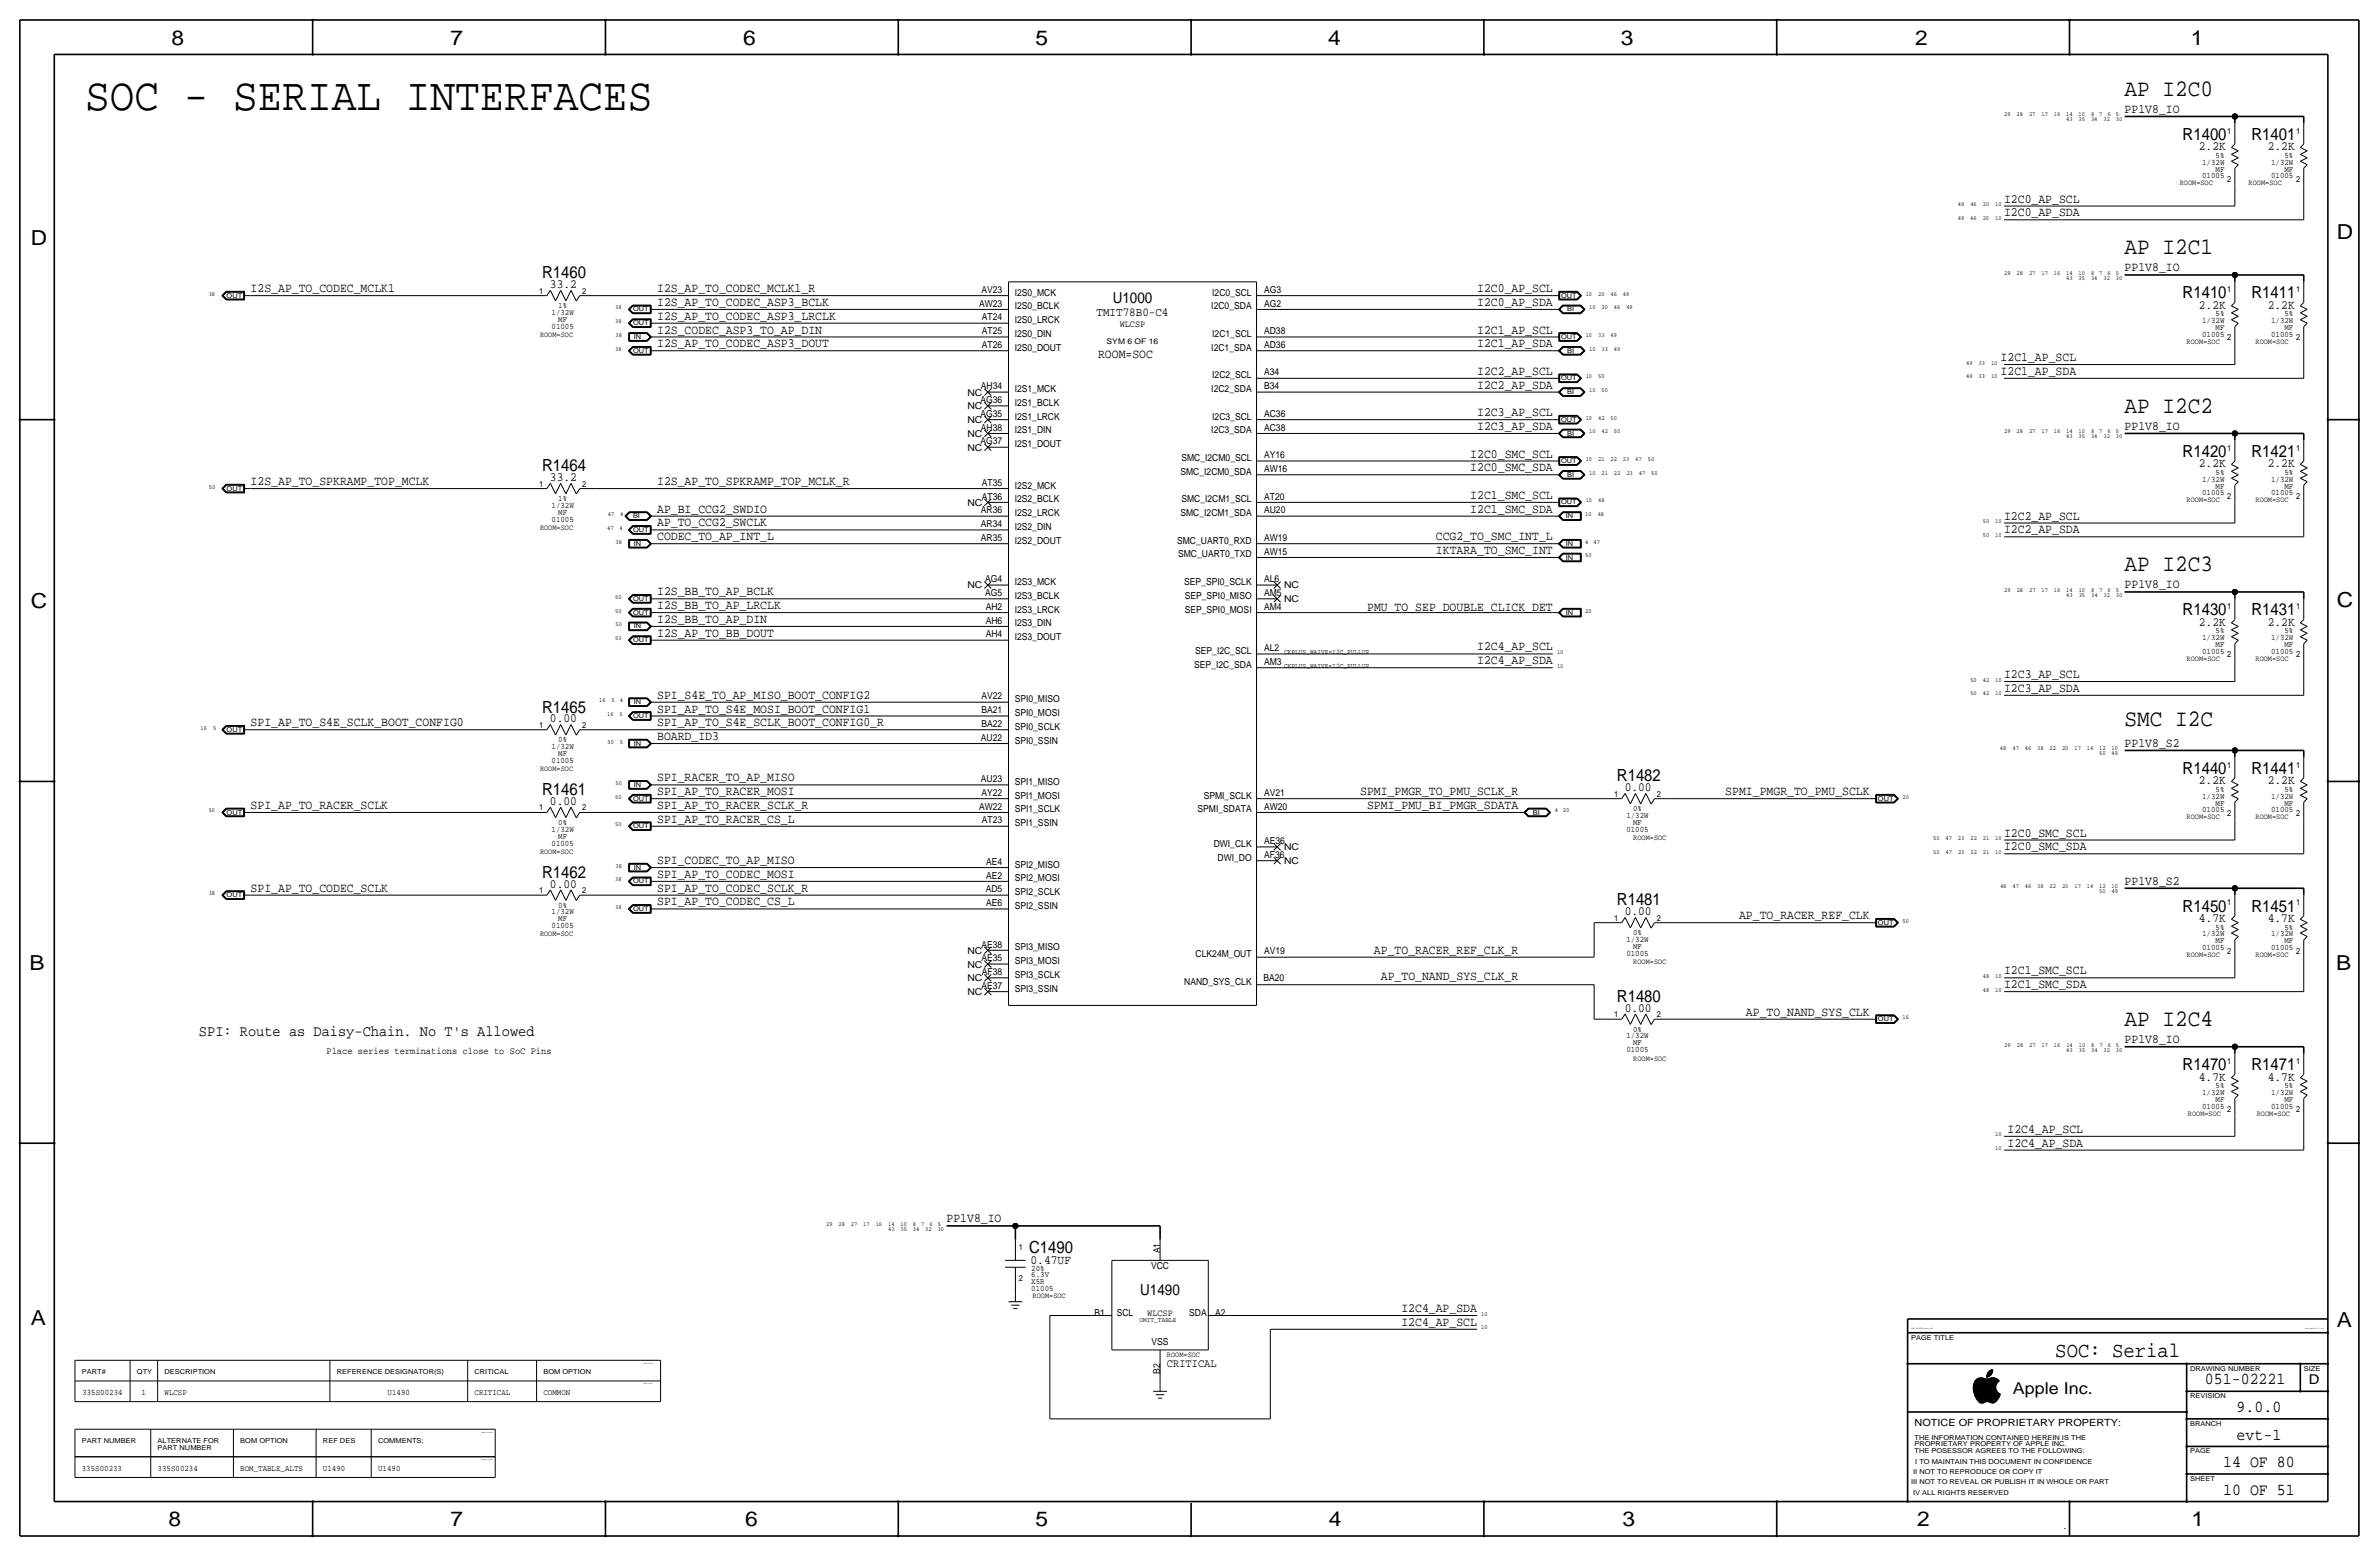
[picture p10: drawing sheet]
<svg xmlns="http://www.w3.org/2000/svg" width="877mm" height="574mm" viewBox="0 0 877 574" stroke-linecap="round" stroke-linejoin="round" font-family="sans-serif">
<defs><g id="words">
<text font-size="17" x="31.4" y="40.4">SOC - SERIAL INTERFACES</text>
<g font-size="8.7">
<text x="783.3" y="35.3">AP I2C0</text>
<text x="783.3" y="93.7">AP I2C1</text>
<text x="783.3" y="152.1">AP I2C2</text>
<text x="783.3" y="210.6">AP I2C3</text>
<text x="783.3" y="267.7">SMC I2C</text>
<text x="783.3" y="378.2">AP I2C4</text>
</g>
<text font-size="7.8" x="757.7" y="500.1">SOC: Serial</text>
<g font-size="7.6">
<text x="63.2" y="16.5">8</text>
<text x="166.1" y="16.5">7</text>
<text x="274" y="16.5">6</text>
<text x="381.7" y="16.5">5</text>
<text x="489.7" y="16.5">4</text>
<text x="597.6" y="16.5">3</text>
<text x="706.1" y="16.5">2</text>
<text x="807.7" y="16.5">1</text>
<text x="861.5" y="88.1">D</text>
<text x="11.4" y="90.4">D</text>
<text x="11.4" y="224.3">C</text>
<text x="861.5" y="223.8">C</text>
<text x="10.8" y="357.6">B</text>
<text x="861.3" y="357.4">B</text>
<text x="11.3" y="488.4">A</text>
<text x="861.5" y="489.2">A</text>
<text x="62.2" y="562.6">8</text>
<text x="166" y="562.6">7</text>
<text x="274.8" y="562.6">6</text>
<text x="381.7" y="562.6">5</text>
<text x="489.9" y="562.6">4</text>
<text x="598.1" y="562.6">3</text>
<text x="706.8" y="562.6">2</text>
<text x="807.9" y="562.6">1</text>
</g>
<g font-size="6.2">
<text x="804.7" y="51.6">R1400</text>
<text x="830.1" y="51.6">R1401</text>
<text x="199.9" y="102.6">R1460</text>
<text x="804.7" y="110">R1410</text>
<text x="830.1" y="110">R1411</text>
<text x="199.9" y="173.7">R1464</text>
<text x="804.7" y="168.4">R1420</text>
<text x="830.1" y="168.4">R1421</text>
<text x="804.7" y="226.8">R1430</text>
<text x="830.1" y="226.8">R1431</text>
<text x="199.9" y="262.6">R1465</text>
<text x="804.7" y="285.2">R1440</text>
<text x="830.1" y="285.2">R1441</text>
<text x="199.9" y="293.1">R1461</text>
<text x="596.1" y="288">R1482</text>
<text x="199.9" y="323.6">R1462</text>
<text x="596.1" y="333.8">R1481</text>
<text x="804.7" y="336">R1450</text>
<text x="830.1" y="336">R1451</text>
<text x="596.1" y="369.3">R1480</text>
<text x="804.7" y="394.5">R1470</text>
<text x="830.1" y="394.5">R1471</text>
<text x="379.4" y="462">C1490</text>
<text x="812.9" y="510.3">051-02221</text>
<text x="824.6" y="520.4">9.0.0</text>
<text x="824.6" y="530.6">evt-1</text>
<text x="819.6" y="540.8">14 OF 80</text>
<text x="819.6" y="550.9">10 OF 51</text>
</g>
<text font-size="6" x="742.1" y="513.9">Apple Inc.</text>
<g font-size="5.6">
<text x="410.2" y="111.5">U1000</text>
<text x="73.4" y="382">SPI: Route as Daisy-Chain. No T's Allowed</text>
<text x="420.4" y="477.3">U1490</text>
</g>
<text font-size="5" x="851.2" y="510.3">D</text>
<g font-size="4.7">
<text x="783.3" y="41.7">PP1V8_IO</text>
<text x="810.6" y="55.4">2.2K</text>
<text x="836" y="55.4">2.2K</text>
<text x="738.8" y="74.7">I2C0_AP_SCL</text>
<text x="738.8" y="79.8">I2C0_AP_SDA</text>
<text x="783.3" y="100.1">PP1V8_IO</text>
<text x="92.4" y="107.7">I2S_AP_TO_CODEC_MCLK1</text>
<text x="202.7" y="106.2">33.2</text>
<text x="242.3" y="107.7">I2S_AP_TO_CODEC_MCLK1_R</text>
<text x="544.6" y="107.7">I2C0_AP_SCL</text>
<text x="242.3" y="112.8">I2S_AP_TO_CODEC_ASP3_BCLK</text>
<text x="544.6" y="112.8">I2C0_AP_SDA</text>
<text x="810.6" y="113.8">2.2K</text>
<text x="836" y="113.8">2.2K</text>
<text x="242.3" y="117.8">I2S_AP_TO_CODEC_ASP3_LRCLK</text>
<text x="242.3" y="122.9">I2S_CODEC_ASP3_TO_AP_DIN</text>
<text x="544.6" y="122.9">I2C1_AP_SCL</text>
<text x="242.3" y="128">I2S_AP_TO_CODEC_ASP3_DOUT</text>
<text x="404.8" y="131.8">ROOM=SOC</text>
<text x="544.6" y="128">I2C1_AP_SDA</text>
<text x="737.6" y="133.1">I2C1_AP_SCL</text>
<text x="544.6" y="138.2">I2C2_AP_SCL</text>
<text x="544.6" y="143.3">I2C2_AP_SDA</text>
<text x="737.6" y="138.2">I2C1_AP_SDA</text>
<text x="544.6" y="153.4">I2C3_AP_SCL</text>
<text x="544.6" y="158.5">I2C3_AP_SDA</text>
<text x="783.3" y="158.5">PP1V8_IO</text>
<text x="542" y="173.7">I2C0_SMC_SDA</text>
<text x="542.1" y="168.7">I2C0_SMC_SCL</text>
<text x="810.6" y="172.2">2.2K</text>
<text x="836" y="172.2">2.2K</text>
<text x="92.4" y="178.8">I2S_AP_TO_SPKRAMP_TOP_MCLK</text>
<text x="202.7" y="177.3">33.2</text>
<text x="242.3" y="178.8">I2S_AP_TO_SPKRAMP_TOP_MCLK_R</text>
<text x="542.1" y="183.9">I2C1_SMC_SCL</text>
<text x="242.3" y="189">AP_BI_CCG2_SWDIO</text>
<text x="542" y="189">I2C1_SMC_SDA</text>
<text x="738.8" y="191.5">I2C2_AP_SCL</text>
<text x="242.3" y="194.1">AP_TO_CCG2_SWCLK</text>
<text x="738.8" y="196.6">I2C2_AP_SDA</text>
<text x="242.3" y="199.1">CODEC_TO_AP_INT_L</text>
<text x="529.4" y="199.1">CCG2_TO_SMC_INT_L</text>
<text x="529.4" y="204.2">IKTARA_TO_SMC_INT</text>
<text x="242.3" y="219.5">I2S_BB_TO_AP_BCLK</text>
<text x="783.3" y="216.9">PP1V8_IO</text>
<text x="242.3" y="224.5">I2S_BB_TO_AP_LRCLK</text>
<text x="504" y="225.3">PMU_TO_SEP_DOUBLE_CLICK_DET</text>
<text x="242.3" y="229.6">I2S_BB_TO_AP_DIN</text>
<text x="810.6" y="230.6">2.2K</text>
<text x="836" y="230.6">2.2K</text>
<text x="242.3" y="234.7">I2S_AP_TO_BB_DOUT</text>
<text x="544.6" y="239.8">I2C4_AP_SCL</text>
<text x="544.6" y="244.8">I2C4_AP_SDA</text>
<text x="738.8" y="249.9">I2C3_AP_SCL</text>
<text x="242.3" y="257.6">SPI_S4E_TO_AP_MISO_BOOT_CONFIG2</text>
<text x="738.8" y="255">I2C3_AP_SDA</text>
<text x="242.3" y="262.6">SPI_AP_TO_S4E_MOSI_BOOT_CONFIG1</text>
<text x="92.4" y="267.7">SPI_AP_TO_S4E_SCLK_BOOT_CONFIG0</text>
<text x="202.7" y="266.2">0.00</text>
<text x="242.3" y="267.7">SPI_AP_TO_S4E_SCLK_BOOT_CONFIG0_R</text>
<text x="242.3" y="272.8">BOARD_ID3</text>
<text x="783.3" y="275.3">PP1V8_S2</text>
<text x="242.3" y="288">SPI_RACER_TO_AP_MISO</text>
<text x="242.3" y="293.1">SPI_AP_TO_RACER_MOSI</text>
<text x="501.5" y="293.1">SPMI_PMGR_TO_PMU_SCLK_R</text>
<text x="599" y="291.6">0.00</text>
<text x="636.1" y="293.1">SPMI_PMGR_TO_PMU_SCLK</text>
<text x="810.6" y="289.1">2.2K</text>
<text x="836" y="289.1">2.2K</text>
<text x="92.4" y="298.2">SPI_AP_TO_RACER_SCLK</text>
<text x="202.7" y="296.7">0.00</text>
<text x="242.3" y="298.2">SPI_AP_TO_RACER_SCLK_R</text>
<text x="504" y="298.2">SPMI_PMU_BI_PMGR_SDATA</text>
<text x="242.3" y="303.3">SPI_AP_TO_RACER_CS_L</text>
<text x="738.8" y="308.4">I2C0_SMC_SCL</text>
<text x="738.8" y="313.4">I2C0_SMC_SDA</text>
<text x="242.3" y="318.5">SPI_CODEC_TO_AP_MISO</text>
<text x="242.3" y="323.6">SPI_AP_TO_CODEC_MOSI</text>
<text x="92.4" y="328.7">SPI_AP_TO_CODEC_SCLK</text>
<text x="202.7" y="327.2">0.00</text>
<text x="242.3" y="328.7">SPI_AP_TO_CODEC_SCLK_R</text>
<text x="783.3" y="326.1">PP1V8_S2</text>
<text x="242.3" y="333.7">SPI_AP_TO_CODEC_CS_L</text>
<text x="599" y="337.3">0.00</text>
<text x="641.2" y="338.8">AP_TO_RACER_REF_CLK</text>
<text x="810.6" y="339.9">4.7K</text>
<text x="836" y="339.9">4.7K</text>
<text x="506.5" y="351.5">AP_TO_RACER_REF_CLK_R</text>
<text x="738.8" y="359.2">I2C1_SMC_SCL</text>
<text x="509.1" y="361.2">AP_TO_NAND_SYS_CLK_R</text>
<text x="738.8" y="364.2">I2C1_SMC_SDA</text>
<text x="599" y="372.9">0.00</text>
<text x="643.7" y="374.4">AP_TO_NAND_SYS_CLK</text>
<text x="783.3" y="384.6">PP1V8_IO</text>
<text x="810.6" y="398.3">4.7K</text>
<text x="836" y="398.3">4.7K</text>
<text x="740.1" y="417.6">I2C4_AP_SCL</text>
<text x="740.1" y="422.7">I2C4_AP_SDA</text>
<text x="348.9" y="450.6">PP1V8_IO</text>
<text x="379.9" y="465.8">0.47UF</text>
<text x="516.6" y="483.6">I2C4_AP_SDA</text>
<text x="516.6" y="488.7">I2C4_AP_SCL</text>
</g>
<text font-size="4.5" x="404.2" y="116.6">TMIT78B0-C4</text>
<text font-size="4.3" x="430.2" y="503.9">CRITICAL</text>
<text font-size="3.7" x="705.8" y="525.5">NOTICE OF PROPRIETARY PROPERTY:</text>
<text font-size="3.6" x="120.3" y="388.4">Place series terminations close to SoC Pins</text>
<g font-size="3.5">
<text x="361.8" y="107.9">AV23</text>
<text x="466" y="107.9">AG3</text>
<text x="360.9" y="113">AW23</text>
<text x="374.1" y="109">I2S0_MCK</text>
<text x="446.9" y="109">I2C0_SCL</text>
<text x="466" y="113">AG2</text>
<text x="362" y="118.1">AT24</text>
<text x="374.1" y="114">I2S0_BCLK</text>
<text x="374.1" y="119.1">I2S0_LRCK</text>
<text x="446.6" y="114">I2C0_SDA</text>
<text x="362" y="123.2">AT25</text>
<text x="374.1" y="124.2">I2S0_DIN</text>
<text x="412.8" y="120.4">WLCSP</text>
<text x="446.9" y="124.2">I2C1_SCL</text>
<text x="466" y="123.1">AD38</text>
<text x="362" y="128.2">AT26</text>
<text x="374.1" y="129.3">I2S0_DOUT</text>
<text x="446.6" y="129.3">I2C1_SDA</text>
<text x="466" y="128.2">AD36</text>
<text x="361.6" y="143.5">AH34</text>
<text x="446.9" y="139.4">I2C2_SCL</text>
<text x="466" y="143.5">B34</text>
<text x="466" y="138.4">A34</text>
<text x="356.6" y="145.8">NC</text>
<text x="361.5" y="148.6">AG36</text>
<text x="374.1" y="149.6">I2S1_BCLK</text>
<text x="374.1" y="144.5">I2S1_MCK</text>
<text x="446.6" y="144.5">I2C2_SDA</text>
<text x="356.6" y="156">NC</text>
<text x="356.6" y="150.9">NC</text>
<text x="361.5" y="153.6">AG35</text>
<text x="374.1" y="154.7">I2S1_LRCK</text>
<text x="446.9" y="154.7">I2C3_SCL</text>
<text x="466" y="153.6">AC36</text>
<text x="356.6" y="161">NC</text>
<text x="361.6" y="158.7">AH38</text>
<text x="374.1" y="159.8">I2S1_DIN</text>
<text x="446.6" y="159.8">I2C3_SDA</text>
<text x="466" y="158.7">AC38</text>
<text x="356.6" y="166.1">NC</text>
<text x="361.5" y="163.8">AG37</text>
<text x="374.1" y="164.8">I2S1_DOUT</text>
<text x="435.5" y="169.9">SMC_I2CM0_SCL</text>
<text x="466" y="174">AW16</text>
<text x="466" y="168.9">AY16</text>
<text x="362" y="179">AT35</text>
<text x="435.2" y="175">SMC_I2CM0_SDA</text>
<text x="362" y="184.1">AT36</text>
<text x="374.1" y="180.1">I2S2_MCK</text>
<text x="374.1" y="185.2">I2S2_BCLK</text>
<text x="435.5" y="185.2">SMC_I2CM1_SCL</text>
<text x="466" y="184.1">AT20</text>
<text x="356.6" y="186.4">NC</text>
<text x="361.6" y="189.2">AR36</text>
<text x="374.1" y="190.2">I2S2_LRCK</text>
<text x="435.2" y="190.2">SMC_I2CM1_SDA</text>
<text x="466" y="189.2">AU20</text>
<text x="361.6" y="194.3">AR34</text>
<text x="374.1" y="195.3">I2S2_DIN</text>
<text x="361.6" y="199.4">AR35</text>
<text x="374.1" y="200.4">I2S2_DOUT</text>
<text x="434" y="200.4">SMC_UART0_RXD</text>
<text x="466" y="199.4">AW19</text>
<text x="434.3" y="205.5">SMC_UART0_TXD</text>
<text x="466" y="204.5">AW15</text>
<text x="363.2" y="214.6">AG4</text>
<text x="374.1" y="215.6">I2S3_MCK</text>
<text x="436.6" y="215.6">SEP_SPI0_SCLK</text>
<text x="466" y="214.6">AL6</text>
<text x="356.6" y="216.9">NC</text>
<text x="363.2" y="219.7">AG5</text>
<text x="374.1" y="220.7">I2S3_BCLK</text>
<text x="436.8" y="220.7">SEP_SPI0_MISO</text>
<text x="466" y="219.7">AM5</text>
<text x="473.4" y="222">NC</text>
<text x="473.4" y="216.9">NC</text>
<text x="363.4" y="224.8">AH2</text>
<text x="374.1" y="225.8">I2S3_LRCK</text>
<text x="436.8" y="225.8">SEP_SPI0_MOSI</text>
<text x="466" y="224.8">AM4</text>
<text x="363.4" y="229.8">AH6</text>
<text x="374.1" y="230.9">I2S3_DIN</text>
<text x="363.4" y="234.9">AH4</text>
<text x="374.1" y="236">I2S3_DOUT</text>
<text x="440.6" y="241">SEP_I2C_SCL</text>
<text x="466" y="245.1">AM3</text>
<text x="466" y="240">AL2</text>
<text x="440.3" y="246.1">SEP_I2C_SDA</text>
<text x="361.8" y="257.8">AV22</text>
<text x="361.8" y="262.9">BA21</text>
<text x="374.1" y="258.8">SPI0_MISO</text>
<text x="374.1" y="263.9">SPI0_MOSI</text>
<text x="361.8" y="268">BA22</text>
<text x="374.1" y="269">SPI0_SCLK</text>
<text x="361.6" y="273">AU22</text>
<text x="374.1" y="274.1">SPI0_SSIN</text>
<text x="361.6" y="288.3">AU23</text>
<text x="361.8" y="293.4">AY22</text>
<text x="374.1" y="289.3">SPI1_MISO</text>
<text x="466" y="293.4">AV21</text>
<text x="360.9" y="298.4">AW22</text>
<text x="374.1" y="299.5">SPI1_SCLK</text>
<text x="374.1" y="294.4">SPI1_MOSI</text>
<text x="441.5" y="299.5">SPMI_SDATA</text>
<text x="443.8" y="294.4">SPMI_SCLK</text>
<text x="466" y="298.5">AW20</text>
<text x="362" y="303.5">AT23</text>
<text x="374.1" y="304.5">SPI1_SSIN</text>
<text x="466" y="311.1">AE36</text>
<text x="447.5" y="312.2">DWI_CLK</text>
<text x="448.9" y="317.2">DWI_DO</text>
<text x="466" y="316.2">AF36</text>
<text x="473.4" y="313.4">NC</text>
<text x="363.6" y="323.8">AE2</text>
<text x="363.6" y="318.8">AE4</text>
<text x="374.1" y="319.8">SPI2_MISO</text>
<text x="473.4" y="318.5">NC</text>
<text x="363.4" y="328.9">AD5</text>
<text x="374.1" y="329.9">SPI2_SCLK</text>
<text x="374.1" y="324.9">SPI2_MOSI</text>
<text x="363.6" y="334">AE6</text>
<text x="374.1" y="335">SPI2_SSIN</text>
<text x="356.6" y="351.5">NC</text>
<text x="361.8" y="349.2">AE38</text>
<text x="374.1" y="350.3">SPI3_MISO</text>
<text x="440.8" y="352.8">CLK24M_OUT</text>
<text x="466" y="351.7">AV19</text>
<text x="356.6" y="356.6">NC</text>
<text x="361.8" y="354.3">AE35</text>
<text x="362" y="359.4">AF38</text>
<text x="374.1" y="355.3">SPI3_MOSI</text>
<text x="356.6" y="361.7">NC</text>
<text x="361.8" y="364.5">AE37</text>
<text x="374.1" y="360.4">SPI3_SCLK</text>
<text x="374.1" y="365.5">SPI3_SSIN</text>
<text x="436.6" y="363">NAND_SYS_CLK</text>
<text x="465.8" y="361.7">BA20</text>
<text x="356.6" y="366.8">NC</text>
<text x="424.4" y="467.6">VCC</text>
<text x="427.7" y="462" transform="rotate(-90 427.7 462)">A1</text>
<text x="403.5" y="484.9">B1</text>
<text x="411.7" y="484.9">SCL</text>
<text x="423" y="484.9">WLCSP</text>
<text x="438.4" y="484.9">SDA</text>
<text x="448" y="484.9">A2</text>
<text x="424.5" y="495.8">VSS</text>
<text x="427.7" y="506.5" transform="rotate(-90 427.7 506.5)">B2</text>
<text x="760.4" y="563.6">.</text>
</g>
<g font-size="3.1">
<text x="821.1" y="49.3">1</text>
<text x="846.5" y="49.3">1</text>
<text x="816.8" y="58.2">5%</text>
<text x="842.2" y="58.2">5%</text>
<text x="811.9" y="65.8">01005</text>
<text x="811.9" y="60.7">1/32W</text>
<text x="816.8" y="63.2">MF</text>
<text x="837.3" y="65.8">01005</text>
<text x="837.3" y="60.7">1/32W</text>
<text x="842.2" y="63.2">MF</text>
<text x="821.1" y="67.1">2</text>
<text x="846.5" y="67.1">2</text>
<text x="821.1" y="107.7">1</text>
<text x="846.5" y="107.7">1</text>
<text x="198.8" y="108.2">1</text>
<text x="205.8" y="113.5">1%</text>
<text x="214.6" y="108.2">2</text>
<text x="203.3" y="116.1">1/32W</text>
<text x="205.8" y="118.6">MF</text>
<text x="811.9" y="119.1">1/32W</text>
<text x="816.8" y="116.6">5%</text>
<text x="837.3" y="119.1">1/32W</text>
<text x="842.2" y="116.6">5%</text>
<text x="203.3" y="121.2">01005</text>
<text x="811.9" y="124.2">01005</text>
<text x="816.8" y="121.7">MF</text>
<text x="821.1" y="125.5">2</text>
<text x="837.3" y="124.2">01005</text>
<text x="842.2" y="121.7">MF</text>
<text x="846.5" y="125.5">2</text>
<text x="821.1" y="166.1">1</text>
<text x="846.5" y="166.1">1</text>
<text x="198.8" y="179.3">1</text>
<text x="214.6" y="179.3">2</text>
<text x="811.9" y="177.5">1/32W</text>
<text x="816.8" y="175">5%</text>
<text x="837.3" y="177.5">1/32W</text>
<text x="842.2" y="175">5%</text>
<text x="205.8" y="184.7">1%</text>
<text x="811.9" y="182.6">01005</text>
<text x="816.8" y="180.1">MF</text>
<text x="821.1" y="183.9">2</text>
<text x="837.3" y="182.6">01005</text>
<text x="842.2" y="180.1">MF</text>
<text x="846.5" y="183.9">2</text>
<text x="203.3" y="187.2">1/32W</text>
<text x="205.8" y="189.7">MF</text>
<text x="203.3" y="192.3">01005</text>
<text x="821.1" y="224.5">1</text>
<text x="846.5" y="224.5">1</text>
<text x="816.8" y="233.4">5%</text>
<text x="842.2" y="233.4">5%</text>
<text x="811.9" y="236">1/32W</text>
<text x="816.8" y="238.5">MF</text>
<text x="837.3" y="236">1/32W</text>
<text x="842.2" y="238.5">MF</text>
<text x="811.9" y="241">01005</text>
<text x="821.1" y="242.3">2</text>
<text x="837.3" y="241">01005</text>
<text x="846.5" y="242.3">2</text>
<text x="198.8" y="268.2">1</text>
<text x="214.6" y="268.2">2</text>
<text x="205.8" y="273.6">0%</text>
<text x="203.3" y="281.2">01005</text>
<text x="203.3" y="276.1">1/32W</text>
<text x="205.8" y="278.6">MF</text>
<text x="821.1" y="283">1</text>
<text x="846.5" y="283">1</text>
<text x="595.1" y="293.6">1</text>
<text x="610.8" y="293.6">2</text>
<text x="816.8" y="291.8">5%</text>
<text x="842.2" y="291.8">5%</text>
<text x="198.8" y="298.7">1</text>
<text x="214.6" y="298.7">2</text>
<text x="602.1" y="299">0%</text>
<text x="811.9" y="294.4">1/32W</text>
<text x="811.9" y="299.5">01005</text>
<text x="816.8" y="296.9">MF</text>
<text x="837.3" y="294.4">1/32W</text>
<text x="837.3" y="299.5">01005</text>
<text x="842.2" y="296.9">MF</text>
<text x="205.8" y="304">0%</text>
<text x="599.6" y="301.5">1/32W</text>
<text x="602.1" y="304">MF</text>
<text x="821.1" y="300.7">2</text>
<text x="846.5" y="300.7">2</text>
<text x="203.3" y="311.7">01005</text>
<text x="203.3" y="306.6">1/32W</text>
<text x="205.8" y="309.1">MF</text>
<text x="599.6" y="306.6">01005</text>
<text x="198.8" y="329.2">1</text>
<text x="214.6" y="329.2">2</text>
<text x="205.8" y="334.5">0%</text>
<text x="821.1" y="333.8">1</text>
<text x="846.5" y="333.8">1</text>
<text x="203.3" y="337.1">1/32W</text>
<text x="205.8" y="339.6">MF</text>
<text x="595.1" y="339.3">1</text>
<text x="610.8" y="339.3">2</text>
<text x="203.3" y="342.1">01005</text>
<text x="599.6" y="347.2">1/32W</text>
<text x="602.1" y="344.7">0%</text>
<text x="811.9" y="345.2">1/32W</text>
<text x="816.8" y="347.7">MF</text>
<text x="816.8" y="342.6">5%</text>
<text x="837.3" y="345.2">1/32W</text>
<text x="842.2" y="347.7">MF</text>
<text x="842.2" y="342.6">5%</text>
<text x="599.6" y="352.3">01005</text>
<text x="602.1" y="349.8">MF</text>
<text x="811.9" y="350.3">01005</text>
<text x="821.1" y="351.5">2</text>
<text x="837.3" y="350.3">01005</text>
<text x="846.5" y="351.5">2</text>
<text x="595.1" y="374.9">1</text>
<text x="610.8" y="374.9">2</text>
<text x="599.6" y="382.8">1/32W</text>
<text x="602.1" y="380.2">0%</text>
<text x="599.6" y="387.9">01005</text>
<text x="602.1" y="385.3">MF</text>
<text x="821.1" y="392.2">1</text>
<text x="846.5" y="392.2">1</text>
<text x="816.8" y="401.1">5%</text>
<text x="842.2" y="401.1">5%</text>
<text x="811.9" y="403.6">1/32W</text>
<text x="816.8" y="406.1">MF</text>
<text x="837.3" y="403.6">1/32W</text>
<text x="842.2" y="406.1">MF</text>
<text x="811.9" y="408.7">01005</text>
<text x="821.1" y="410">2</text>
<text x="837.3" y="408.7">01005</text>
<text x="846.5" y="410">2</text>
<text x="375.6" y="460.8">1</text>
<text x="375.6" y="472.2">2</text>
<text x="380.2" y="468.4">20%</text>
<text x="380.2" y="473.2">X5R</text>
<text x="380.2" y="470.7">6.3V</text>
<text x="380.2" y="475.7">01005</text>
<text x="30.4" y="514.1">335S00234</text>
<text x="52.2" y="514.1">1</text>
<text x="60.7" y="514.1">WLCSP</text>
<text x="142.9" y="514.1">U1490</text>
<text x="175" y="514.1">CRITICAL</text>
<text x="200.4" y="514.1">COMMON</text>
<text x="30.2" y="542">335S00233</text>
<text x="58.1" y="542">335S00234</text>
<text x="88.6" y="542">BOM_TABLE_ALTS</text>
<text x="119.1" y="542">U1490</text>
<text x="139.4" y="542">U1490</text>
</g>
<g font-size="2.9">
<text x="803.6" y="68.3">ROOM=SOC</text>
<text x="829" y="68.3">ROOM=SOC</text>
<text x="199.1" y="124.2">ROOM=SOC</text>
<text x="408" y="126.7">SYM 6 OF 16</text>
<text x="806.1" y="126.7">ROOM=SOC</text>
<text x="831.5" y="126.7">ROOM=SOC</text>
<text x="806.1" y="185.2">ROOM=SOC</text>
<text x="831.5" y="185.2">ROOM=SOC</text>
<text x="199.1" y="195.3">ROOM=SOC</text>
<text x="806.1" y="243.6">ROOM=SOC</text>
<text x="831.5" y="243.6">ROOM=SOC</text>
<text x="199.1" y="284.2">ROOM=SOC</text>
<text x="806.1" y="302">ROOM=SOC</text>
<text x="831.5" y="302">ROOM=SOC</text>
<text x="602.1" y="309.6">ROOM=SOC</text>
<text x="199.1" y="314.7">ROOM=SOC</text>
<text x="199.1" y="345.2">ROOM=SOC</text>
<text x="806.1" y="352.8">ROOM=SOC</text>
<text x="831.5" y="352.8">ROOM=SOC</text>
<text x="602.1" y="355.3">ROOM=SOC</text>
<text x="602.1" y="390.9">ROOM=SOC</text>
<text x="806.6" y="411.2">ROOM=SOC</text>
<text x="832" y="411.2">ROOM=SOC</text>
<text x="380.7" y="478.5">ROOM=SOC</text>
<text x="430.2" y="500.1">ROOM=SOC</text>
</g>
<g font-size="2.6">
<text x="473.4" y="241">CKPLUS_WAIVE=I2C_PULLUP</text>
<text x="473.4" y="246.1">CKPLUS_WAIVE=I2C_PULLUP</text>
<text x="420.1" y="487.4">OMIT_TABLE</text>
</g>
<g font-size="2.5">
<text x="83.5" y="109.7">OUT</text>
<text x="575.5" y="109.7">OUT</text>
<text x="233.4" y="119.9">OUT</text>
<text x="233.4" y="114.8">OUT</text>
<text x="577.8" y="114.8">BI</text>
<text x="233.6" y="125">IN</text>
<text x="575.5" y="125">OUT</text>
<text x="233.4" y="130">OUT</text>
<text x="577.8" y="130">BI</text>
<text x="575.5" y="140.2">OUT</text>
<text x="577.8" y="145.3">BI</text>
<text x="575.5" y="155.4">OUT</text>
<text x="577.8" y="160.5">BI</text>
<text x="575.5" y="170.7">OUT</text>
<text x="577.8" y="175.8">BI</text>
<text x="83.5" y="180.8">OUT</text>
<text x="575.5" y="185.9">OUT</text>
<text x="233.4" y="191">BI</text>
<text x="577.3" y="191">IN</text>
<text x="233.4" y="196.1">OUT</text>
<text x="233.6" y="201.2">IN</text>
<text x="577.3" y="201.2">IN</text>
<text x="577.3" y="206.2">IN</text>
<text x="233.4" y="221.5">OUT</text>
<text x="233.4" y="226.6">OUT</text>
<text x="577.3" y="226.6">IN</text>
<text x="233.6" y="231.6">IN</text>
<text x="233.4" y="236.7">OUT</text>
<text x="233.6" y="259.6">IN</text>
<text x="83.5" y="269.7">OUT</text>
<text x="233.4" y="264.7">OUT</text>
<text x="233.6" y="274.8">IN</text>
<text x="233.6" y="290.1">IN</text>
<text x="233.4" y="295.1">OUT</text>
<text x="692.4" y="295.1">OUT</text>
<text x="83.5" y="300.2">OUT</text>
<text x="233.4" y="305.3">OUT</text>
<text x="565.1" y="300.2">BI</text>
<text x="233.6" y="320.5">IN</text>
<text x="233.4" y="325.6">OUT</text>
<text x="83.5" y="330.7">OUT</text>
<text x="233.4" y="335.8">OUT</text>
<text x="692.4" y="340.9">OUT</text>
<text x="692.4" y="376.4">OUT</text>
<text x="704.5" y="493.8">PAGE TITLE</text>
<text x="30.2" y="506.5">PART#</text>
<text x="50.5" y="506.5">QTY</text>
<text x="60.7" y="506.5">DESCRIPTION</text>
<text x="124.2" y="506.5">REFERENCE DESIGNATOR(S)</text>
<text x="175" y="506.5">CRITICAL</text>
<text x="200.4" y="506.5">BOM OPTION</text>
<text x="807.4" y="505.2">DRAWING NUMBER</text>
<text x="849.3" y="505.2">SIZE</text>
<text x="807.4" y="515.4">REVISION</text>
<text x="807.4" y="525.5">BRANCH</text>
<text x="30.2" y="531.9">PART NUMBER</text>
<text x="58.1" y="531.9">ALTERNATE FOR</text>
<text x="88.6" y="531.9">BOM OPTION</text>
<text x="119.1" y="531.9">REF DES</text>
<text x="139.4" y="531.9">COMMENTS:</text>
<text x="705.8" y="533.1">PROPRIETARY PROPERTY OF APPLE INC.</text>
<text x="705.8" y="530.6">THE INFORMATION CONTAINED HEREIN IS THE</text>
<text x="58.1" y="534.4">PART NUMBER</text>
<text x="705.8" y="535.7">THE POSESSOR AGREES TO THE FOLLOWING:</text>
<text x="706.1" y="539.5">I TO MAINTAIN THIS DOCUMENT IN CONFIDENCE</text>
<text x="807.4" y="535.7">PAGE</text>
<text x="705.3" y="543.3">II NOT TO REPRODUCE OR COPY IT</text>
<text x="807.4" y="545.8">SHEET</text>
<text x="704.5" y="547.1">III NOT TO REVEAL OR PUBLISH IT IN WHOLE OR PART</text>
<text x="705.3" y="550.9">IV ALL RIGHTS RESERVED</text>
</g>
<g font-size="2.3">
<text x="738.9" y="42.9">29</text>
<text x="743.5" y="42.9">28</text>
<text x="748" y="42.9">27</text>
<text x="752.6" y="42.9">17</text>
<text x="757.2" y="42.9">16</text>
<text x="761.7" y="44.8">43</text>
<text x="761.8" y="42.9">14</text>
<text x="766.3" y="44.8">35</text>
<text x="766.3" y="42.9">10</text>
<text x="770.9" y="44.8">34</text>
<text x="770.9" y="42.9">8</text>
<text x="773.9" y="42.9">7</text>
<text x="775.5" y="44.8">32</text>
<text x="777" y="42.9">6</text>
<text x="780" y="44.8">30</text>
<text x="780" y="42.9">5</text>
<text x="721.8" y="75.9">49</text>
<text x="726.4" y="75.9">46</text>
<text x="731" y="75.9">20</text>
<text x="735.6" y="75.9">10</text>
<text x="721.8" y="81">49</text>
<text x="726.4" y="81">46</text>
<text x="731" y="81">20</text>
<text x="735.5" y="81">10</text>
<text x="738.9" y="101.3">29</text>
<text x="743.5" y="101.3">28</text>
<text x="748" y="101.3">27</text>
<text x="752.6" y="101.3">17</text>
<text x="757.2" y="101.3">16</text>
<text x="761.8" y="101.3">14</text>
<text x="766.3" y="101.3">10</text>
<text x="770.9" y="101.3">8</text>
<text x="774" y="101.3">7</text>
<text x="777" y="101.3">6</text>
<text x="780.1" y="101.3">5</text>
<text x="761.8" y="103.2">43</text>
<text x="766.3" y="103.2">35</text>
<text x="770.9" y="103.2">34</text>
<text x="775.5" y="103.2">32</text>
<text x="780.1" y="103.2">30</text>
<text x="76.9" y="109">38</text>
<text x="584.6" y="109">10</text>
<text x="589.2" y="109">20</text>
<text x="593.7" y="109">46</text>
<text x="598.3" y="109">49</text>
<text x="226.8" y="119.1">38</text>
<text x="226.8" y="114">38</text>
<text x="585.9" y="114">10</text>
<text x="590.4" y="114">20</text>
<text x="595" y="114">46</text>
<text x="599.6" y="114">49</text>
<text x="227" y="124.2">38</text>
<text x="584.6" y="124.2">10</text>
<text x="589.2" y="124.2">33</text>
<text x="593.7" y="124.2">49</text>
<text x="226.8" y="129.3">38</text>
<text x="585.9" y="129.3">10</text>
<text x="590.4" y="129.3">33</text>
<text x="595" y="129.3">49</text>
<text x="724.9" y="134.4">49</text>
<text x="729.5" y="134.4">33</text>
<text x="734" y="134.4">10</text>
<text x="584.6" y="139.4">10</text>
<text x="589.2" y="139.4">50</text>
<text x="724.9" y="139.4">49</text>
<text x="729.5" y="139.4">33</text>
<text x="734" y="139.4">10</text>
<text x="585.9" y="144.5">10</text>
<text x="590.4" y="144.5">50</text>
<text x="584.6" y="154.7">10</text>
<text x="589.2" y="154.7">42</text>
<text x="593.7" y="154.7">50</text>
<text x="585.9" y="159.8">10</text>
<text x="590.4" y="159.8">42</text>
<text x="595" y="159.8">50</text>
<text x="738.9" y="159.8">29</text>
<text x="743.5" y="159.8">28</text>
<text x="748" y="159.8">27</text>
<text x="752.6" y="159.8">17</text>
<text x="757.2" y="159.8">16</text>
<text x="761.8" y="161.6">43</text>
<text x="761.8" y="159.8">14</text>
<text x="766.3" y="161.6">35</text>
<text x="766.3" y="159.8">10</text>
<text x="770.9" y="161.6">34</text>
<text x="770.9" y="159.8">8</text>
<text x="773.9" y="159.8">7</text>
<text x="775.5" y="161.6">32</text>
<text x="777" y="159.8">6</text>
<text x="780" y="161.6">30</text>
<text x="780" y="159.8">5</text>
<text x="584.6" y="169.9">10</text>
<text x="589.2" y="169.9">21</text>
<text x="593.7" y="169.9">22</text>
<text x="598.3" y="169.9">23</text>
<text x="602.9" y="169.9">47</text>
<text x="607.5" y="169.9">50</text>
<text x="585.9" y="175">10</text>
<text x="590.4" y="175">21</text>
<text x="595" y="175">22</text>
<text x="599.6" y="175">23</text>
<text x="604.2" y="175">47</text>
<text x="608.7" y="175">50</text>
<text x="77" y="180.1">50</text>
<text x="584.6" y="185.2">10</text>
<text x="589.2" y="185.2">48</text>
<text x="224.1" y="190.2">47</text>
<text x="228.7" y="190.2">4</text>
<text x="584.5" y="190.2">10</text>
<text x="589" y="190.2">48</text>
<text x="223.8" y="195.3">47</text>
<text x="228.4" y="195.3">4</text>
<text x="731" y="197.9">50</text>
<text x="731" y="192.8">50</text>
<text x="735.6" y="197.9">10</text>
<text x="735.6" y="192.8">10</text>
<text x="227" y="200.4">38</text>
<text x="584.5" y="200.4">4</text>
<text x="587.5" y="200.4">47</text>
<text x="584.5" y="205.5">50</text>
<text x="226.8" y="220.7">50</text>
<text x="738.9" y="218.2">29</text>
<text x="743.5" y="218.2">28</text>
<text x="748.1" y="218.2">27</text>
<text x="752.6" y="218.2">17</text>
<text x="757.2" y="218.2">16</text>
<text x="761.8" y="220">43</text>
<text x="761.8" y="218.2">14</text>
<text x="766.3" y="220">35</text>
<text x="766.4" y="218.2">10</text>
<text x="770.9" y="220">34</text>
<text x="770.9" y="218.2">8</text>
<text x="774" y="218.2">7</text>
<text x="775.5" y="220">32</text>
<text x="777" y="218.2">6</text>
<text x="780.1" y="220">30</text>
<text x="780.1" y="218.2">5</text>
<text x="226.8" y="225.8">50</text>
<text x="584.5" y="225.8">20</text>
<text x="227" y="230.9">50</text>
<text x="226.8" y="236">50</text>
<text x="574" y="241">10</text>
<text x="574" y="246.1">10</text>
<text x="726.4" y="251.2">50</text>
<text x="731" y="251.2">42</text>
<text x="735.6" y="251.2">10</text>
<text x="726.4" y="256.3">50</text>
<text x="731" y="256.3">42</text>
<text x="735.6" y="256.3">10</text>
<text x="220.9" y="258.8">16</text>
<text x="223.8" y="263.9">16</text>
<text x="225.5" y="258.8">5</text>
<text x="228.4" y="263.9">5</text>
<text x="228.5" y="258.8">4</text>
<text x="74" y="269">16</text>
<text x="78.5" y="269">5</text>
<text x="224" y="274.1">50</text>
<text x="228.5" y="274.1">5</text>
<text x="737.3" y="276.6">48</text>
<text x="741.9" y="276.6">47</text>
<text x="746.5" y="276.6">46</text>
<text x="751.1" y="276.6">38</text>
<text x="755.6" y="276.6">22</text>
<text x="760.2" y="276.6">20</text>
<text x="764.8" y="276.6">17</text>
<text x="769.3" y="276.6">14</text>
<text x="773.9" y="278.4">50</text>
<text x="773.9" y="276.6">12</text>
<text x="778.5" y="278.4">49</text>
<text x="778.5" y="276.6">10</text>
<text x="227" y="289.3">50</text>
<text x="76.9" y="299.5">50</text>
<text x="226.8" y="294.4">50</text>
<text x="573.2" y="299.5">4</text>
<text x="576.2" y="299.5">20</text>
<text x="701.4" y="294.4">20</text>
<text x="226.8" y="304.5">50</text>
<text x="712.7" y="309.6">50</text>
<text x="717.3" y="309.6">47</text>
<text x="721.9" y="309.6">23</text>
<text x="726.4" y="309.6">22</text>
<text x="731" y="309.6">21</text>
<text x="735.6" y="309.6">10</text>
<text x="712.7" y="314.7">50</text>
<text x="717.3" y="314.7">47</text>
<text x="721.9" y="314.7">23</text>
<text x="726.4" y="314.7">22</text>
<text x="731" y="314.7">21</text>
<text x="735.6" y="314.7">10</text>
<text x="227" y="319.8">38</text>
<text x="76.9" y="329.9">38</text>
<text x="226.8" y="324.9">38</text>
<text x="737.3" y="327.4">48</text>
<text x="741.9" y="327.4">47</text>
<text x="746.5" y="327.4">46</text>
<text x="751.1" y="327.4">38</text>
<text x="755.6" y="327.4">22</text>
<text x="760.2" y="327.4">20</text>
<text x="764.8" y="327.4">17</text>
<text x="769.4" y="327.4">14</text>
<text x="773.9" y="329.2">50</text>
<text x="773.9" y="327.4">12</text>
<text x="778.5" y="329.2">49</text>
<text x="778.5" y="327.4">10</text>
<text x="226.8" y="335">38</text>
<text x="701.4" y="340.1">50</text>
<text x="731" y="365.5">48</text>
<text x="731" y="360.4">48</text>
<text x="735.6" y="365.5">10</text>
<text x="735.6" y="360.4">10</text>
<text x="701.4" y="375.7">16</text>
<text x="738.9" y="385.8">29</text>
<text x="743.5" y="385.8">28</text>
<text x="748.1" y="385.8">27</text>
<text x="752.6" y="385.8">17</text>
<text x="757.2" y="385.8">16</text>
<text x="761.8" y="387.7">43</text>
<text x="761.8" y="385.8">14</text>
<text x="766.4" y="387.7">35</text>
<text x="766.4" y="385.8">10</text>
<text x="770.9" y="387.7">34</text>
<text x="770.9" y="385.8">8</text>
<text x="774" y="385.8">7</text>
<text x="775.5" y="387.7">32</text>
<text x="777" y="385.8">6</text>
<text x="780.1" y="387.7">30</text>
<text x="780.1" y="385.8">5</text>
<text x="735.6" y="418.8">10</text>
<text x="735.6" y="423.9">10</text>
<text x="304.6" y="451.9">29</text>
<text x="309.1" y="451.9">28</text>
<text x="313.7" y="451.9">27</text>
<text x="318.3" y="451.9">17</text>
<text x="322.8" y="451.9">16</text>
<text x="327.4" y="453.7">43</text>
<text x="327.4" y="451.9">14</text>
<text x="332" y="453.7">35</text>
<text x="332" y="451.9">10</text>
<text x="336.6" y="453.7">34</text>
<text x="336.6" y="451.9">8</text>
<text x="339.6" y="451.9">7</text>
<text x="341.1" y="453.7">32</text>
<text x="342.7" y="451.9">6</text>
<text x="345.7" y="453.7">30</text>
<text x="345.7" y="451.9">5</text>
<text x="546.1" y="484.9">10</text>
<text x="546.1" y="490">10</text>
</g>
<text font-size=".8" x="704.5" y="490">SYNC_MASTER=test_mlb</text>
<text font-size=".7" x="849.7" y="490">SYNC_DATE=10/17/2016</text>
<g font-size=".4">
<text x="237.2" y="502.7">TABLE_5_HEAD</text>
<text x="237.2" y="510.3">TABLE_5_ITEM</text>
<text x="177.5" y="528.1">TABLE_ALT_HEAD</text>
<text x="177.5" y="538.2">TABLE_ALT_ITEM</text>
</g>
</g></defs>
<g fill="none" stroke="#000" stroke-width=".37">
<path d="M822.7 59.4l2.5-1.2zM822.7 56.9l2.5-1.3zM822.7 54.4l1.2-1.3zM822.7 54.4l2.5 1.2zM822.7 59.4l2.5 1.3zM822.7 56.9l2.5 1.3zM823.9 45.5v7.6zM848.1 59.4l2.5-1.2zM848.1 56.9l2.5-1.3zM848.1 54.4l1.2-1.3zM848.1 54.4l2.5 1.2zM848.1 59.4l2.5 1.3z"/>
<path d="M848.1 56.9l2.5 1.3zM849.3 45.5v7.6zM738.8 75.9h85.1zM823.9 68.3v7.6zM823.9 62v6.3zM825.2 60.7l-1.3 1.3zM849.3 68.3v12.7zM849.3 62v6.3zM850.6 60.7l-1.3 1.3zM738.8 81h110.5zM81.8 109l1.6-1.6zM81.8 109l1.6 1.5z"/>
<path d="M81.9 109l1.5 1.4zM81.9 109l1.5-1.5zM82.1 109l1.4-1.4zM82.1 109l1.4 1.3zM82.2 109l1.3 1.2zM82.2 109l1.3-1.3zM83.4 107.4h6.8zM83.4 110.5h6.8zM83.4 110.4h6.7zM83.4 107.5h6.7zM83.5 107.6h6.5zM83.5 110.3h6.5z"/>
<path d="M83.5 107.7h6.4zM83.5 110.2h6.4zM89.9 107.7v2.5zM89.9 109h2.5zM90 107.6v2.7zM90.1 107.5v2.9zM90.2 107.4v3.1zM92.4 109h104.1zM196.5 109h5.1zM202.9 107l1.9 3.9zM202.9 107l-1.3 2zM206.7 107l-1.9 3.9z"/>
<path d="M206.7 107l1.9 3.9zM210.5 107l-1.9 3.9zM210.5 107l1.9 3.9zM213.7 109h5.7zM213.7 109l-1.3 2zM219.4 109h144.8zM231.6 119.1l1.6 1.6zM231.6 114l1.6 1.6zM231.6 119.1l1.6-1.5zM231.6 114l1.6-1.5zM231.8 119.1l1.5 1.5zM231.8 114l1.5 1.5z"/>
<path d="M231.8 119.1l1.5-1.4zM231.8 114l1.5-1.4zM232 119.1l1.3-1.3zM232 114l1.3-1.3zM232 119.1l1.3 1.4zM232 114l1.3 1.4zM232.1 119.1l1.3-1.2zM232.1 114l1.3-1.2zM232.1 119.1l1.3 1.3zM232.1 114l1.3 1.3zM233.2 117.6h6.8zM233.2 112.5h6.8z"/>
<path d="M233.2 115.6h6.8zM233.3 117.7h6.6zM233.3 112.6h6.6zM233.3 115.5h6.6zM233.3 115.4h6.5zM233.3 117.8h6.5zM233.3 112.7h6.5zM233.4 117.9h6.3zM233.4 112.8h6.3zM233.4 115.3h6.3zM239.7 117.9v2.5zM239.7 112.8v2.5z"/>
<path d="M239.7 119.1h2.6zM239.7 114h2.6zM239.8 117.8v2.7zM239.8 112.7v2.7zM239.9 117.7v2.9zM239.9 112.6v2.9zM240 117.6v3.1zM240 112.5v3.1zM242.3 119.1h121.9zM242.3 114h121.9zM364.2 114h7.6zM364.2 119.1h7.6z"/>
<path d="M364.2 109h7.6zM371.8 103.9h91.4zM371.8 103.9v266.7zM463.2 114h7.7zM463.2 109h7.7zM463.2 103.9v266.7zM470.9 109h101.6zM470.9 114h101.6zM572.5 109h2.5zM572.5 114h2.5zM574.5 114l1.6 1.6zM574.5 114l1.6-1.5z"/>
<path d="M574.7 110.5h6.8zM574.7 107.4v3.1zM574.7 114l1.5-1.4zM574.7 107.4h6.8zM574.7 114l1.5 1.5zM574.8 107.5v2.9zM574.8 110.4h6.7zM574.8 107.5h6.7zM574.9 114l1.3 1.4zM574.9 114l1.3-1.3zM574.9 107.6v2.7zM574.9 110.3h6.5z"/>
<path d="M574.9 107.6h6.5zM575 114l1.3 1.3zM575 107.7h6.4zM575 107.7v2.5zM575 110.2h6.4zM575 114l1.3-1.2zM576.1 115.6h6.7zM576.1 112.5h6.7zM576.2 112.6h6.5zM576.2 115.5h6.5zM576.2 115.4h6.5zM576.2 112.7h6.5z"/>
<path d="M576.3 112.8h6.3zM576.3 115.3h6.3zM581.4 107.7l1.2 1.3zM581.4 110.2l1.2-1.2zM581.4 110.3l1.4-1.3zM581.4 107.6l1.4 1.4zM581.5 110.4l1.4-1.4zM581.5 107.5l1.4 1.5zM581.5 107.4l1.6 1.6zM581.5 110.5l1.6-1.5zM582.6 112.8l1.3 1.2zM582.6 115.3l1.3-1.3z"/>
<path d="M582.7 112.7l1.3 1.3zM582.7 115.4l1.3-1.4zM582.7 115.5l1.5-1.5zM582.7 112.6l1.5 1.4zM582.8 112.5l1.6 1.5zM582.8 115.6l1.6-1.6zM822.7 117.9l2.5-1.3zM822.7 115.3l2.5-1.3zM822.7 112.8l1.2-1.3zM822.7 112.8l2.5 1.2zM822.7 117.9l2.5 1.2zM822.7 115.3l2.5 1.3z"/>
<path d="M823.9 103.9v7.6zM825.2 119.1l-1.3 1.3zM848.1 117.9l2.5-1.3zM848.1 115.3l2.5-1.3zM848.1 112.8l1.2-1.3zM848.1 112.8l2.5 1.2zM848.1 117.9l2.5 1.2zM848.1 115.3l2.5 1.3zM849.3 103.9v7.6zM231.6 129.3l1.6 1.6zM231.6 129.3l1.6-1.6zM231.8 122.6h6.8z"/>
<path d="M231.8 129.3l1.5 1.5zM231.8 122.6v3.2zM231.8 125.8h6.8zM231.8 129.3l1.5-1.5zM231.9 122.7v3zM231.9 125.7h6.7zM231.9 122.7h6.7zM232 129.3l1.3-1.4zM232 129.3l1.3 1.4zM232 122.8v2.8zM232 125.6h6.5zM232 122.8h6.5z"/>
<path d="M232.1 122.9h6.4zM232.1 122.9v2.6zM232.1 125.5h6.4zM232.1 129.3l1.3-1.3zM232.1 129.3l1.3 1.3zM233.2 127.7h6.8zM233.2 130.9h6.8zM233.2 120.7h6.8zM233.3 127.8h6.6zM233.3 130.8h6.6zM233.3 120.6h6.6zM233.3 130.7h6.5z"/>
<path d="M233.3 120.5h6.5zM233.3 127.9h6.5zM233.4 128h6.3zM233.4 130.6h6.3zM233.4 120.4h6.3zM238.5 125.5l1.2-1.3zM238.5 122.9l1.2 1.3zM238.5 125.6l1.4-1.4zM238.5 122.8l1.4 1.4zM238.6 122.7l1.4 1.5zM238.6 122.6l1.6 1.6zM238.6 125.8l1.6-1.6z"/>
<path d="M239.7 128v2.6zM239.7 124.2h2.6zM239.7 129.3h2.6zM239.8 127.9v2.8zM239.9 127.8v3zM240 124.2l-1.4 1.5zM240 127.7v3.2zM242.3 129.3h121.9zM242.3 124.2h121.9zM364.2 129.3h7.6zM364.2 124.2h7.6zM463.2 124.2h7.7z"/>
<path d="M463.2 129.3h7.7zM463.2 139.4h7.7zM470.9 139.4h101.6zM470.9 124.2h101.6zM470.9 129.3h101.6zM572.5 139.4h2.5zM572.5 124.2h2.5zM572.5 129.3h2.5zM574.5 129.3l1.6 1.6zM574.5 129.3l1.6-1.6zM574.7 137.9v3.1zM574.7 125.8h6.8z"/>
<path d="M574.7 122.6v3.2zM574.7 129.3l1.5-1.5zM574.7 137.9h6.8zM574.7 122.6h6.8zM574.7 129.3l1.5 1.5zM574.8 138v2.9zM574.8 122.7v3zM574.8 125.7h6.7zM574.8 138h6.7zM574.8 122.7h6.7zM574.9 129.3l1.3 1.4zM574.9 129.3l1.3-1.4z"/>
<path d="M574.9 138.1v2.7zM574.9 122.8v2.8zM574.9 125.6h6.5zM574.9 138.1h6.5zM574.9 122.8h6.5zM575 129.3l1.3 1.3zM575 138.2h6.4zM575 138.2v2.5zM575 122.9h6.4zM575 122.9v2.6zM575 125.5h6.4zM575 129.3l1.3-1.3z"/>
<path d="M576.1 130.9h6.7zM576.1 127.7h6.7zM576.2 127.8h6.5zM576.2 130.8h6.5zM576.2 130.7h6.5zM576.2 127.9h6.5zM576.3 128h6.3zM576.3 130.6h6.3zM581.4 138.2l1.2 1.2zM581.4 122.9l1.2 1.3zM581.4 125.5l1.2-1.3zM581.4 125.6l1.4-1.4z"/>
<path d="M581.4 138.1l1.4 1.3zM581.4 122.8l1.4 1.4zM581.5 125.7l1.4-1.5zM581.5 138l1.4 1.4zM581.5 122.7l1.4 1.5zM581.5 137.9l1.6 1.5zM581.5 122.6l1.6 1.6zM581.5 125.8l1.6-1.6zM582.6 128l1.3 1.3zM582.6 130.6l1.3-1.3zM582.7 127.9l1.3 1.4zM582.7 130.7l1.3-1.4z"/>
<path d="M582.7 130.8l1.5-1.5zM582.7 127.8l1.5 1.5zM582.8 127.7l1.6 1.6zM583.1 139.4l-1.6 1.6zM584.4 129.3l-1.6 1.6zM738.8 139.4h110.5zM738.8 134.4h85.1zM823.9 126.7v7.7zM823.9 120.4v6.3zM849.3 126.7v12.7zM849.3 120.4v6.3zM849.3 120.4l1.3-1.3z"/>
<path d="M362.9 158.5l2.6 2.5zM362.9 156l2.6-2.6zM362.9 153.4l2.6 2.6zM362.9 150.9l2.6-2.6zM362.9 148.3l2.6 2.6zM362.9 145.8l2.6-2.5zM362.9 143.3l2.6 2.5zM364.2 154.7h7.6zM364.2 149.6h7.6zM364.2 144.5h7.6zM364.2 159.8h7.6zM463.2 144.5h7.7z"/>
<path d="M463.2 154.7h7.7zM463.2 159.8h7.7zM470.9 154.7h101.6zM470.9 159.8h101.6zM470.9 144.5h101.6zM572.5 159.8h2.5zM572.5 154.7h2.5zM572.5 144.5h2.5zM574.5 159.8l1.6 1.5zM574.5 144.5l1.6 1.6zM574.5 159.8l1.6-1.6zM574.7 159.8l1.5-1.5z"/>
<path d="M574.7 156.3h6.8zM574.7 153.1v3.2zM574.7 141h6.8zM574.7 144.5l1.5-1.4zM574.7 153.1h6.8zM574.7 159.8l1.5 1.4zM574.7 144.5l1.5 1.5zM574.8 153.2v3zM574.8 156.2h6.7zM574.8 140.9h6.7zM574.8 153.2h6.7zM574.9 159.8l1.3 1.3z"/>
<path d="M574.9 144.5l1.3 1.4zM574.9 159.8l1.3-1.4zM574.9 153.3v2.8zM574.9 156.1h6.5zM574.9 140.8h6.5zM574.9 153.3h6.5zM575 159.8l1.3 1.2zM575 144.5l1.3 1.3zM575 159.8l1.3-1.3zM575 153.4h6.4zM575 153.4v2.6zM575 156h6.4z"/>
<path d="M575 140.7h6.4zM575 144.5l1.3-1.2zM576.1 146.1h6.7zM576.1 143l-1.6 1.5zM576.1 158.2h6.7zM576.1 143h6.7zM576.2 158.3h6.5zM576.2 143.1h6.5zM576.2 146h6.5zM576.2 145.9h6.5zM576.2 143.2l-1.3 1.3zM576.2 158.4h6.5z"/>
<path d="M576.2 143.2h6.5zM576.3 158.5h6.3zM576.3 143.3h6.3zM576.3 145.8h6.3zM581.4 153.4l1.2 1.3zM581.4 156l1.2-1.3zM581.4 140.7l1.2-1.3zM581.4 156.1l1.4-1.4zM581.4 140.8l1.4-1.4zM581.4 153.3l1.4 1.4zM581.5 156.2l1.4-1.5zM581.5 140.9l1.4-1.5z"/>
<path d="M581.5 153.2l1.4 1.5zM581.5 153.1l1.6 1.6zM582.6 158.5l1.3 1.3zM582.6 143.3l1.3 1.2zM582.6 145.8l1.3-1.3zM582.7 158.4l1.3 1.4zM582.7 143.2l1.3 1.3zM582.7 145.9l1.3-1.4zM582.7 146l1.5-1.5zM582.7 158.3l1.5 1.5zM582.7 143.1l1.5 1.4zM582.8 158.2l1.6 1.6z"/>
<path d="M582.8 143l1.6 1.5zM583.1 154.7l-1.6 1.6zM584.4 159.8l-1.6 1.5zM584.4 144.5l-1.6 1.6zM83.4 178.5l-1.6 1.6zM83.4 178.5h6.8zM83.4 178.6h6.7zM83.5 178.7h6.5zM83.5 178.8h6.4zM89.9 178.8v2.6zM90 178.7v2.8zM90.1 178.6v3z"/>
<path d="M90.2 178.5v3.2zM202.9 178.2l1.9 3.8zM202.9 178.2l-1.3 1.9zM206.7 178.2l-1.9 3.8zM206.7 178.2l1.9 3.8zM210.5 178.2l-1.9 3.8zM210.5 178.2l1.9 3.8zM362.9 166.1l2.6-2.5zM362.9 163.6l2.6 2.5zM362.9 161l2.6-2.5zM364.2 164.8h7.6zM463.2 169.9h7.7z"/>
<path d="M463.2 175h7.7zM470.9 169.9h101.6zM470.9 175h101.6zM572.5 169.9h2.5zM572.5 175h2.5zM574.5 175l1.6 1.6zM574.5 175l1.6-1.6zM574.7 171.5h6.8zM574.7 168.4v3.1zM574.7 175l1.5-1.5zM574.7 168.4h6.8zM574.7 175l1.5 1.5z"/>
<path d="M574.8 168.5v2.9zM574.8 171.4h6.7zM574.8 168.5h6.7zM574.9 175l1.3 1.4zM574.9 175l1.3-1.4zM574.9 168.6v2.7zM574.9 171.3h6.5zM574.9 168.6h6.5zM575 175l1.3 1.3zM575 168.7h6.4zM575 168.7v2.5zM575 171.2h6.4z"/>
<path d="M575 175l1.3-1.3zM576.1 161.3h6.7zM576.1 176.6h6.7zM576.1 173.4h6.7zM576.2 173.5h6.5zM576.2 161.2h6.5zM576.2 176.5h6.5zM576.2 161.1h6.5zM576.2 176.4h6.5zM576.2 173.6h6.5zM576.3 173.7h6.3zM576.3 161h6.3z"/>
<path d="M576.3 176.3h6.3zM581.4 168.7l1.2 1.2zM581.4 171.2l1.2-1.3zM581.4 171.3l1.4-1.4zM581.4 168.6l1.4 1.3zM581.5 171.4l1.4-1.5zM581.5 168.5l1.4 1.4zM581.5 168.4l1.6 1.5zM582.6 173.7l1.3 1.3zM582.6 161l1.3-1.2zM582.6 176.3l1.3-1.3zM582.7 173.6l1.3 1.4z"/>
<path d="M582.7 161.1l1.3-1.3zM582.7 176.4l1.3-1.4zM582.7 161.2l1.5-1.4zM582.7 176.5l1.5-1.5zM582.7 173.5l1.5 1.5zM582.8 173.4l1.6 1.6zM582.8 176.6l1.6-1.6zM583.1 169.9l-1.6 1.6zM822.7 176.3l2.5-1.3zM822.7 173.7l2.5-1.2zM822.7 171.2l1.2-1.3zM822.7 171.2l2.5 1.3z"/>
<path d="M822.7 176.3l2.5 1.2zM822.7 173.7l2.5 1.3zM823.9 162.3v7.6zM823.9 178.8v6.4zM825.2 177.5l-1.3 1.3zM848.1 176.3l2.5-1.3zM848.1 173.7l2.5-1.2zM848.1 171.2l1.2-1.3zM848.1 171.2l2.5 1.3zM848.1 176.3l2.5 1.2zM848.1 173.7l2.5 1.3zM849.3 162.3v7.6z"/>
<path d="M849.3 178.8v6.4zM850.6 177.5l-1.3 1.3zM81.8 180.1l1.6 1.6zM81.9 180.1l1.5 1.5zM81.9 180.1l1.5-1.5zM82.1 180.1l1.4-1.4zM82.1 180.1l1.4 1.4zM82.2 180.1l1.3 1.3zM82.2 180.1l1.3-1.3zM83.4 181.7h6.8zM83.4 181.6h6.7zM83.5 181.5h6.5z"/>
<path d="M83.5 181.4h6.4zM89.9 180.1h2.5zM92.4 180.1h104.1zM196.5 180.1h5.1zM213.7 180.1h5.7zM213.7 180.1l-1.3 2zM219.4 180.1h144.8zM230.4 190.2l1.6-1.5zM230.4 190.2l1.6 1.6zM230.5 190.2l1.5-1.4zM230.5 190.2l1.5 1.5zM230.7 190.2l1.4-1.3z"/>
<path d="M230.7 190.2l1.4 1.4zM230.8 190.2l1.3 1.3zM230.8 190.2l1.3-1.2zM231.6 195.3l1.6 1.6zM231.6 195.3l1.6-1.5zM231.8 198.8h6.8zM231.8 195.3l1.5 1.5zM231.8 198.8v3.2zM231.8 195.3l1.5-1.4zM231.9 198.9v3zM231.9 198.9h6.7zM232 188.7h6.6z"/>
<path d="M232 195.3l1.3-1.3zM232 191.8h6.6zM232 195.3l1.3 1.4zM232 188.8h6.6zM232 199v2.8zM232 191.7h6.6zM232 199h6.5zM232.1 191.6h6.4zM232.1 188.9h6.4zM232.1 199.1h6.4zM232.1 199.1v2.6zM232.1 195.3l1.3-1.2z"/>
<path d="M232.1 191.5h6.4zM232.1 189h6.4zM232.1 195.3l1.3 1.3zM233.2 193.8h6.8zM233.2 196.9h6.8zM233.3 193.9h6.6zM233.3 196.8h6.6zM233.3 196.7h6.5zM233.3 194h6.5zM233.4 194.1h6.3zM233.4 196.6h6.3zM238.5 191.5l1.2-1.3z"/>
<path d="M238.5 199.1l1.2 1.3zM238.5 189l1.2 1.2zM238.5 191.6l1.4-1.4zM238.5 199l1.4 1.4zM238.5 188.9l1.4 1.3zM238.6 191.7l1.4-1.5zM238.6 198.9l1.4 1.5zM238.6 188.8l1.4 1.4zM238.6 198.8l1.6 1.6zM238.6 188.7l1.6 1.5zM238.6 191.8l1.6-1.6zM239.7 194.1v2.5z"/>
<path d="M239.7 195.3h2.6zM239.7 190.2h2.6zM239.8 194v2.7zM239.9 193.9v2.9zM240 193.8v3.1zM242.3 190.2h121.9zM242.3 195.3h121.9zM362.9 186.4l2.6-2.5zM362.9 183.9l2.6 2.5zM364.2 180.1h7.6zM364.2 185.2h7.6zM364.2 195.3h7.6z"/>
<path d="M364.2 190.2h7.6zM463.2 190.2h7.7zM463.2 185.2h7.7zM470.9 185.2h101.6zM470.9 190.2h101.6zM572.5 185.2h2.5zM572.5 190.2h2.5zM574.5 190.2l1.6 1.6zM574.5 190.2l1.6-1.5zM574.7 186.7h6.8zM574.7 183.6v3.1zM574.7 190.2l1.5-1.4z"/>
<path d="M574.7 183.6h6.8zM574.7 190.2l1.5 1.5zM574.8 183.7v2.9zM574.8 186.6h6.7zM574.8 183.7h6.7zM574.9 190.2l1.3 1.4zM574.9 190.2l1.3-1.3zM574.9 183.8v2.7zM574.9 186.5h6.5zM574.9 183.8h6.5zM575 190.2l1.3 1.3zM575 183.9h6.4z"/>
<path d="M575 183.9v2.5zM575 186.4h6.4zM575 190.2l1.3-1.2zM576.1 198.8h6.8zM576.1 188.7h6.8zM576.1 198.8l-1.6 1.6zM576.1 191.8h6.8zM576.2 198.9h6.6zM576.2 188.8h6.6zM576.2 191.7h6.6zM576.2 199h6.5zM576.2 188.9h6.5z"/>
<path d="M576.2 191.6h6.5zM576.3 191.5h6.3zM576.3 199.1h6.3zM576.3 189h6.3zM581.4 183.9l1.2 1.3zM581.4 186.4l1.2-1.2zM581.4 186.5l1.4-1.3zM581.4 183.8l1.4 1.4zM581.5 186.6l1.4-1.4zM581.5 183.7l1.4 1.5zM581.5 183.6l1.6 1.6zM581.5 186.7l1.6-1.5z"/>
<path d="M582.6 199.1v2.6zM582.6 189v2.5zM582.7 199v2.8zM582.7 188.9v2.7zM582.8 198.9v3zM582.8 188.8v2.9zM582.9 198.8v3.2zM582.9 188.7v3.1zM738.8 197.9h110.5zM738.8 192.8h85.1zM823.9 185.2v7.6zM849.3 185.2v12.7z"/>
<path d="M231.8 202h6.8zM231.9 201.9h6.7zM232 201.8h6.5zM232.1 201.7h6.4zM233.2 219.2h6.8zM233.3 219.3h6.6zM233.3 219.4h6.5zM233.4 219.5h6.3zM238.5 201.7l1.2-1.3zM238.5 201.8l1.4-1.4zM238.6 201.9l1.4-1.5zM238.6 202l1.6-1.6z"/>
<path d="M239.7 219.5v2.5zM239.7 200.4h2.6zM239.8 219.4v2.7zM239.9 219.3v2.9zM240 219.2v3.1zM242.3 200.4h121.9zM362.9 216.9l2.6-2.5zM362.9 214.4l2.6 2.5zM364.2 200.4h7.6zM364.2 215.6h7.6zM463.2 205.5h7.7zM463.2 215.6h7.7z"/>
<path d="M463.2 200.4h7.7zM469.6 219.5l2.5 2.5zM469.6 216.9l2.5-2.5zM469.6 214.4l2.5 2.5zM470.9 205.5h101.6zM470.9 200.4h101.6zM572.5 205.5h2.5zM572.5 200.4h2.5zM574.5 205.5l1.6 1.6zM574.5 200.4l1.6 1.6zM574.5 205.5l1.6-1.6zM574.7 205.5l1.5-1.5z"/>
<path d="M574.7 200.4l1.5-1.5zM574.7 205.5l1.5 1.5zM574.7 200.4l1.5 1.5zM574.9 205.5l1.3 1.4zM574.9 200.4l1.3 1.4zM574.9 205.5l1.3-1.4zM574.9 200.4l1.3-1.4zM575 205.5l1.3 1.3zM575 200.4l1.3 1.3zM575 205.5l1.3-1.3zM575 200.4l1.3-1.3zM576.1 203.9h6.8z"/>
<path d="M576.1 207.1h6.8zM576.1 202h6.8zM576.2 204h6.6zM576.2 207h6.6zM576.2 201.9h6.6zM576.2 204.1h6.5zM576.2 206.9h6.5zM576.2 201.8h6.5zM576.3 206.8h6.3zM576.3 201.7h6.3zM576.3 204.2h6.3zM582.6 204.2v2.6z"/>
<path d="M582.7 204.1v2.8zM582.8 204v3zM582.9 203.9v3.2zM231.6 236l1.6 1.5zM231.6 225.8l1.6 1.6zM231.6 220.7l1.6 1.6zM231.6 236l1.6-1.6zM231.6 225.8l1.6-1.6zM231.6 220.7l1.6-1.5zM231.8 229.3h6.8zM231.8 236l1.5 1.4zM231.8 225.8l1.5 1.5z"/>
<path d="M231.8 220.7l1.5 1.5zM231.8 229.3v3.2zM231.8 232.5h6.8zM231.8 236l1.5-1.5zM231.8 225.8l1.5-1.5zM231.8 220.7l1.5-1.4zM231.9 229.4v3zM231.9 232.4h6.7zM231.9 229.4h6.7zM232 236l1.3-1.4zM232 225.8l1.3-1.4zM232 220.7l1.3-1.3z"/>
<path d="M232 236l1.3 1.3zM232 225.8l1.3 1.4zM232 220.7l1.3 1.4zM232 229.5v2.8zM232 232.3h6.5zM232 229.5h6.5zM232.1 229.6h6.4zM232.1 229.6v2.6zM232.1 232.2h6.4zM232.1 236l1.3-1.3zM232.1 225.8l1.3-1.3zM232.1 220.7l1.3-1.2z"/>
<path d="M232.1 236l1.3 1.2zM232.1 225.8l1.3 1.3zM232.1 220.7l1.3 1.3zM233.2 234.4h6.8zM233.2 224.2h6.8zM233.2 237.5h6.8zM233.2 227.4h6.8zM233.2 222.3h6.8zM233.3 234.5h6.6zM233.3 224.3h6.6zM233.3 237.4h6.6zM233.3 227.3h6.6z"/>
<path d="M233.3 222.2h6.6zM233.3 237.3h6.5zM233.3 227.2h6.5zM233.3 222.1h6.5zM233.3 234.6h6.5zM233.3 224.4h6.5zM233.4 234.7h6.3zM233.4 237.2h6.3zM233.4 224.5h6.3zM233.4 227.1h6.3zM233.4 222h6.3zM238.5 232.2l1.2-1.3z"/>
<path d="M238.5 229.6l1.2 1.3zM238.5 232.3l1.4-1.4zM238.5 229.5l1.4 1.4zM238.6 232.4l1.4-1.5zM238.6 229.4l1.4 1.5zM238.6 229.3l1.6 1.6zM238.6 232.5l1.6-1.6zM239.7 234.7v2.5zM239.7 224.5v2.6zM239.7 230.9h2.6zM239.7 236h2.6zM239.7 225.8h2.6z"/>
<path d="M239.7 220.7h2.6zM239.8 234.6v2.7zM239.8 224.4v2.8zM239.9 234.5v2.9zM239.9 224.3v3zM240 234.4v3.1zM240 224.2v3.2zM242.3 230.9h121.9zM242.3 236h121.9zM242.3 220.7h121.9zM242.3 225.8h121.9zM364.2 236h7.6z"/>
<path d="M364.2 230.9h7.6zM364.2 220.7h7.6zM364.2 225.8h7.6zM463.2 220.7h7.7zM463.2 225.8h7.7zM469.6 222l2.5-2.5zM470.9 225.8h101.6zM572.5 225.8h2.5zM574.5 225.8l1.6 1.6zM574.7 225.8l1.5-1.5zM574.7 225.8l1.5 1.5zM574.9 225.8l1.3 1.4z"/>
<path d="M575 225.8l1.3 1.3zM575 225.8l1.3-1.3zM576.1 224.2h6.8zM576.1 224.2l-1.6 1.6zM576.1 227.4h6.8zM576.2 224.3h6.6zM576.2 227.3h6.6zM576.2 224.4h6.5zM576.2 227.2h6.5zM576.2 224.4l-1.3 1.4zM576.3 227.1h6.3zM576.3 224.5h6.3z"/>
<path d="M582.6 224.5v2.6zM582.7 224.4v2.8zM582.8 224.3v3zM582.9 224.2v3.2zM822.7 234.7l2.5-1.3zM822.7 232.2l2.5-1.3zM822.7 229.6l1.2-1.3zM822.7 229.6l2.5 1.3zM822.7 234.7l2.5 1.3zM822.7 232.2l2.5 1.2zM823.9 220.7v7.6zM823.9 237.2v6.4z"/>
<path d="M825.2 236l-1.3 1.2zM848.1 234.7l2.5-1.3zM848.1 232.2l2.5-1.3zM848.1 229.6l1.2-1.3zM848.1 229.6l2.5 1.3zM848.1 234.7l2.5 1.3zM848.1 232.2l2.5 1.2zM849.3 220.7v7.6zM849.3 237.2v6.4zM850.6 236l-1.3 1.2zM231.8 257.3h6.8zM231.8 257.3v3.1z"/>
<path d="M231.9 257.4v2.9zM231.9 257.4h6.7zM232 257.5v2.7zM232 257.5h6.5zM232.1 257.6h6.4zM232.1 257.6v2.5zM238.5 257.6l1.2 1.2zM238.5 257.5l1.4 1.3zM238.6 257.4l1.4 1.4zM238.6 257.3l1.6 1.5zM239.7 258.8h2.6zM240 258.8l-1.4 1.5z"/>
<path d="M242.3 258.8h121.9zM364.2 258.8h7.6zM463.2 241h7.7zM463.2 246.1h7.7zM470.9 246.1h101.6zM470.9 241h101.6zM738.8 256.3h110.5zM738.8 251.2h85.1zM823.9 243.6v7.6zM849.3 243.6v12.7zM81.8 269l1.6 1.6zM81.9 269l1.5 1.5z"/>
<path d="M81.9 269l1.5-1.5zM82.1 269l1.4 1.4zM82.2 269l1.3 1.3zM82.2 269l1.3-1.3zM83.4 267.4l-1.6 1.6zM83.4 267.4h6.8zM83.4 270.6h6.8zM83.4 270.5h6.7zM83.4 267.5h6.7zM83.5 267.6l-1.4 1.4zM83.5 267.6h6.5zM83.5 270.4h6.5z"/>
<path d="M83.5 267.7h6.4zM83.5 270.3h6.4zM89.9 267.7v2.6zM89.9 269h2.5zM90 267.6v2.8zM90.1 267.5v3zM90.2 267.4v3.2zM92.4 269h104.1zM196.5 269h5.1zM202.9 267.1l1.9 3.8zM202.9 267.1l-1.3 1.9zM206.7 267.1l-1.9 3.8z"/>
<path d="M206.7 267.1l1.9 3.8zM210.5 267.1l-1.9 3.8zM210.5 267.1l1.9 3.8zM213.7 269h5.7zM213.7 269l-1.3 2zM219.4 269h144.8zM231.6 263.9l1.6 1.6zM231.6 263.9l1.6-1.6zM231.8 272.5h6.8zM231.8 263.9l1.5 1.5zM231.8 260.4h6.8zM231.8 272.5v3.1z"/>
<path d="M231.8 275.6h6.8zM231.9 260.3h6.7zM231.9 272.6v2.9zM231.9 275.5h6.7zM231.9 272.6h6.7zM232 263.9l1.3-1.4zM232 263.9l1.3 1.4zM232 260.2h6.5zM232 272.7v2.7zM232 275.4h6.5zM232 272.7h6.5zM232.1 260.1h6.4z"/>
<path d="M232.1 263.9l1.3-1.3zM232.1 272.8h6.4zM232.1 272.8v2.5zM232.1 275.3h6.4zM232.1 263.9l1.3 1.3zM233.2 262.3h6.8zM233.2 265.5h6.8zM233.3 262.4h6.6zM233.3 265.4h6.6zM233.3 262.4l-1.5 1.5zM233.3 265.3h6.5zM233.3 262.5h6.5z"/>
<path d="M233.4 262.6h6.3zM233.4 265.2h6.3zM238.5 260.1l1.2-1.3zM238.5 275.3l1.2-1.2zM238.5 272.8l1.2 1.3zM238.5 260.2l1.4-1.4zM238.5 275.4l1.4-1.3zM238.5 272.7l1.4 1.4zM238.6 275.5l1.4-1.4zM238.6 272.6l1.4 1.5zM238.6 272.5l1.6 1.6zM238.6 260.4l1.6-1.6z"/>
<path d="M238.6 275.6l1.6-1.5zM239.7 262.6v2.6zM239.7 263.9h2.6zM239.7 274.1h2.6zM239.8 262.5v2.8zM239.9 262.4v3zM240 262.3v3.2zM242.3 274.1h121.9zM242.3 263.9h121.9zM364.2 274.1h7.6zM364.2 263.9h7.6zM364.2 269h7.6z"/>
<path d="M823.9 279.1v7.7zM849.3 279.1v7.7zM81.8 299.5l1.6 1.5zM81.9 299.5l1.5 1.4zM81.9 299.5l1.5-1.5zM82.1 299.5l1.4 1.3zM82.2 299.5l1.3 1.2zM82.2 299.5l1.3-1.3zM83.4 297.9l-1.6 1.6zM83.4 297.9h6.8zM83.4 298h6.7zM83.5 298.1l-1.4 1.4z"/>
<path d="M83.5 298.1h6.5zM83.5 298.2h6.4zM89.9 298.2v2.5zM89.9 299.5h2.5zM90 298.1v2.7zM90.1 298v2.9zM90.2 297.9v3.1zM92.4 299.5h104.1zM196.5 299.5h5.1zM202.9 297.5l1.9 3.9zM202.9 297.5l-1.3 2zM206.7 297.5l-1.9 3.9z"/>
<path d="M206.7 297.5l1.9 3.9zM210.5 297.5l-1.9 3.9zM210.5 297.5l1.9 3.9zM213.7 299.5h5.7zM213.7 299.5l-1.3 2zM219.4 299.5h144.8zM231.6 294.4l1.6 1.6zM231.6 294.4l1.6-1.6zM231.8 287.7h6.8zM231.8 294.4l1.5 1.5zM231.8 287.7v3.2zM231.8 290.9h6.8z"/>
<path d="M231.8 294.4l1.5-1.5zM231.9 287.8v3zM231.9 290.8h6.7zM231.9 287.8h6.7zM232 294.4l1.3 1.4zM232 287.9v2.8zM232 290.7h6.5zM232 287.9h6.5zM232.1 288h6.4zM232.1 288v2.6zM232.1 290.6h6.4zM232.1 294.4l1.3-1.3z"/>
<path d="M232.1 294.4l1.3 1.3zM233.2 292.8h6.8zM233.2 296h6.8zM233.3 292.9h6.6zM233.3 295.9h6.6zM233.3 295.8h6.5zM233.3 293l-1.3 1.4zM233.3 293h6.5zM233.4 293.1h6.3zM233.4 295.7h6.3zM238.5 290.6l1.2-1.3zM238.5 288l1.2 1.3z"/>
<path d="M238.5 290.7l1.4-1.4zM238.5 287.9l1.4 1.4zM238.6 290.8l1.4-1.5zM238.6 287.8l1.4 1.5zM238.6 287.7l1.6 1.6zM238.6 290.9l1.6-1.6zM239.7 293.1v2.6zM239.7 289.3h2.6zM239.7 294.4h2.6zM239.8 293v2.8zM239.9 292.9v3zM240 292.8v3.2z"/>
<path d="M242.3 294.4h121.9zM242.3 289.3h121.9zM364.2 299.5h7.6zM364.2 294.4h7.6zM364.2 289.3h7.6zM463.2 299.5h7.7zM463.2 294.4h7.7zM470.9 299.5h88.9zM470.9 294.4h121.9zM559.8 299.5h2.5zM561.8 299.5l1.6 1.5zM562 299.5l1.5-1.5z"/>
<path d="M562 299.5l1.5 1.4zM562.2 299.5l1.3 1.3zM562.3 299.5l1.3 1.2zM562.3 299.5l1.3-1.3zM563.4 297.9l-1.6 1.6zM563.4 297.9h6.7zM563.5 298h6.5zM563.5 298.1l-1.3 1.4zM563.5 298.1h6.5zM563.6 298.2h6.3zM569.9 298.2l1.3 1.3zM570 298.1l1.3 1.4z"/>
<path d="M570 298l1.5 1.5zM570.1 297.9l1.6 1.6zM592.8 294.4h5.1zM599.1 292.5l-1.2 1.9zM599.1 292.5l2 3.8zM602.9 292.5l-1.8 3.8zM602.9 292.5l2 3.8zM606.8 292.5l-1.9 3.8zM606.8 292.5l1.9 3.8zM610 294.4l-1.3 2zM610 294.4h5.6zM615.6 294.4h73.7z"/>
<path d="M689.3 294.4h2.5zM691.5 296h6.8zM691.5 292.8v3.2zM691.5 292.8h6.8zM691.6 292.9h6.7zM691.6 292.9v3zM691.6 295.9h6.7zM691.7 293v2.8zM691.7 295.8h6.5zM691.7 293h6.5zM691.8 293.1h6.4zM691.8 293.1v2.6z"/>
<path d="M691.8 295.7h6.4zM698.2 293.1l1.3 1.3zM698.2 295.7l1.3-1.3zM698.2 293l1.4 1.4zM698.3 295.9l1.5-1.5zM698.3 292.9l1.5 1.5zM698.3 292.8l1.6 1.6zM699.6 294.4l-1.4 1.4zM699.9 294.4l-1.6 1.6zM822.7 293.1l2.5-1.3zM822.7 290.6l2.5-1.3zM822.7 288l1.2-1.2z"/>
<path d="M822.7 288l2.5 1.3zM822.7 293.1l2.5 1.3zM822.7 290.6l2.5 1.2zM823.9 295.7v6.3zM825.2 294.4l-1.3 1.3zM848.1 293.1l2.5-1.3zM848.1 290.6l2.5-1.3zM848.1 288l1.2-1.2zM848.1 288l2.5 1.3zM848.1 293.1l2.5 1.3zM848.1 290.6l2.5 1.2zM849.3 295.7v6.3z"/>
<path d="M850.6 294.4l-1.3 1.3zM83.4 301h6.8zM83.4 300.9h6.7zM83.5 300.8h6.5zM83.5 300.7h6.4zM231.6 304.5l1.6 1.6zM231.6 304.5l1.6-1.5zM231.8 318.2h6.8zM231.8 304.5l1.5 1.5zM231.8 318.2v3.2zM231.8 304.5l1.5-1.4zM231.9 318.3v3z"/>
<path d="M231.9 318.3h6.7zM232 304.5l1.3-1.3zM232 304.5l1.3 1.4zM232 318.4v2.8zM232 318.4h6.5zM232.1 318.5h6.4zM232.1 318.5v2.6zM232.1 304.5l1.3-1.2zM232.1 304.5l1.3 1.3zM233.2 303h6.8zM233.2 306.1h6.8zM233.3 303.1h6.6z"/>
<path d="M233.3 306h6.6zM233.3 305.9h6.5zM233.3 303.2h6.5zM233.4 303.3h6.3zM233.4 305.8h6.3zM238.5 318.5l1.2 1.3zM238.5 318.4l1.4 1.4zM238.6 318.3l1.4 1.5zM238.6 318.2l1.6 1.6zM239.7 303.3v2.5zM239.7 319.8h2.6zM239.7 304.5h2.6z"/>
<path d="M239.8 303.2v2.7zM239.9 303.1v2.9zM240 303v3.1zM242.3 304.5h121.9zM242.3 319.8h121.9zM364.2 304.5h7.6zM364.2 319.8h7.6zM463.2 312.2h7.7zM463.2 317.2h7.7zM469.6 318.5l2.5-2.5zM469.6 316l2.5 2.5zM469.6 313.4l2.5-2.5z"/>
<path d="M469.6 310.9l2.5 2.5zM563.4 301h6.7zM563.5 300.9h6.5zM563.5 300.8h6.5zM563.6 300.7h6.3zM569.9 300.7l1.3-1.2zM570 300.8l1.3-1.3zM570 300.9l1.5-1.4zM570.1 301l1.6-1.5zM738.8 314.7h110.5zM738.8 309.6h85.1zM823.9 302v7.6z"/>
<path d="M849.3 302v12.7zM81.8 329.9l1.6-1.5zM81.8 329.9l1.6 1.6zM81.9 329.9l1.5 1.5zM81.9 329.9l1.5-1.4zM82.1 329.9l1.4 1.4zM82.2 329.9l1.3 1.3zM82.2 329.9l1.3-1.2zM83.4 328.4h6.8zM83.4 331.5h6.8zM83.4 331.4h6.7zM83.4 328.5h6.7z"/>
<path d="M83.5 328.6l-1.4 1.3zM83.5 328.6h6.5zM83.5 331.3h6.5zM83.5 328.7h6.4zM83.5 331.2h6.4zM89.9 328.7v2.5zM89.9 329.9h2.5zM90 328.6v2.7zM90.1 328.5v2.9zM90.2 328.4v3.1zM92.4 329.9h104.1zM196.5 329.9h5.1z"/>
<path d="M202.9 328l1.9 3.9zM202.9 328l-1.3 1.9zM206.7 328l-1.9 3.9zM206.7 328l1.9 3.9zM210.5 328l-1.9 3.9zM210.5 328l1.9 3.9zM213.7 329.9h5.7zM213.7 329.9l-1.3 2.1zM219.4 329.9h144.8zM231.6 335l1.6 1.6zM231.6 324.9l1.6 1.5zM231.6 335l1.6-1.5z"/>
<path d="M231.6 324.9l1.6-1.6zM231.8 335l1.5 1.5zM231.8 324.9l1.5 1.4zM231.8 321.4h6.8zM231.8 335l1.5-1.4zM231.8 324.9l1.5-1.5zM231.9 321.3h6.7zM232 324.9l1.3-1.4zM232 335l1.3 1.4zM232 324.9l1.3 1.3zM232 321.2h6.5zM232.1 321.1h6.4z"/>
<path d="M232.1 335l1.3-1.2zM232.1 324.9l1.3-1.3zM232.1 335l1.3 1.3zM232.1 324.9l1.3 1.2zM233.2 333.5h6.8zM233.2 323.3h6.8zM233.2 336.6h6.8zM233.2 326.4h6.8zM233.3 333.6h6.6zM233.3 323.4h6.6zM233.3 336.5h6.6zM233.3 326.3h6.6z"/>
<path d="M233.3 336.4h6.5zM233.3 326.2h6.5zM233.3 333.7l-1.3 1.3zM233.3 333.7h6.5zM233.3 323.5h6.5zM233.4 333.8h6.3zM233.4 336.3h6.3zM233.4 323.6h6.3zM233.4 326.1h6.3zM238.5 321.1l1.2-1.3zM238.5 321.2l1.4-1.4zM238.6 321.3l1.4-1.5z"/>
<path d="M238.6 321.4l1.6-1.6zM239.7 333.8v2.5zM239.7 323.6v2.5zM239.7 335h2.6zM239.7 324.9h2.6zM239.8 333.7v2.7zM239.8 323.5v2.7zM239.9 333.6v2.9zM239.9 323.4v2.9zM240 333.5v3.1zM240 323.3v3.1zM242.3 335h121.9z"/>
<path d="M242.3 324.9h121.9zM364.2 335h7.6zM364.2 329.9h7.6zM364.2 324.9h7.6zM599.1 338.2l-1.2 1.9zM599.1 338.2l2 3.8zM602.9 338.2l-1.8 3.8zM602.9 338.2l2 3.8zM606.8 338.2l-1.9 3.8zM606.8 338.2l1.9 3.8zM691.5 338.5v3.2zM691.5 338.5h6.8z"/>
<path d="M691.6 338.6h6.7zM691.6 338.6v3zM691.7 338.7v2.8zM691.7 338.7h6.5zM691.8 338.8h6.4zM691.8 338.8v2.6zM698.2 338.8l1.3 1.3zM698.2 338.7l1.4 1.4zM698.3 338.6l1.5 1.5zM698.3 338.5l1.6 1.6zM822.7 338.8l1.2-1.2zM822.7 338.8l2.5 1.3z"/>
<path d="M823.9 329.9v7.7zM848.1 338.8l1.2-1.2zM848.1 338.8l2.5 1.3zM849.3 329.9v7.7zM362.9 359.2l2.6 2.5zM362.9 356.6l2.6-2.5zM362.9 354.1l2.6 2.5zM362.9 351.5l2.6-2.5zM362.9 349l2.6 2.5zM364.2 350.3h7.6zM364.2 355.3h7.6zM463.2 352.8h7.7z"/>
<path d="M470.9 352.8h116.8zM587.7 340.1v12.7zM587.7 340.1h5.1zM592.8 340.1h5.1zM610 340.1l-1.3 2zM610 340.1h5.6zM615.6 340.1h73.7zM689.3 340.1h2.5zM691.5 341.7h6.8zM691.6 341.6h6.7zM691.7 341.5h6.5zM691.8 341.4h6.4z"/>
<path d="M698.2 341.4l1.3-1.3zM698.3 341.6l1.5-1.5zM699.6 340.1l-1.4 1.4zM699.9 340.1l-1.6 1.6zM822.7 343.9l2.5-1.3zM822.7 341.4l2.5-1.3zM822.7 343.9l2.5 1.3zM822.7 341.4l2.5 1.2zM823.9 352.8v7.6zM823.9 346.5v6.3zM825.2 345.2l-1.3 1.3zM848.1 343.9l2.5-1.3z"/>
<path d="M848.1 341.4l2.5-1.3zM848.1 343.9l2.5 1.3zM848.1 341.4l2.5 1.2zM849.3 352.8v12.7zM849.3 346.5v6.3zM849.3 346.5l1.3-1.3zM362.9 366.8l2.6-2.6zM362.9 364.2l2.6 2.6zM362.9 361.7l2.6-2.5zM364.2 360.4h7.6zM364.2 365.5h7.6zM371.8 370.6h91.4z"/>
<path d="M463.2 363h7.7zM470.9 363h116.8zM587.7 375.7h5.1zM587.7 363v12.7zM592.8 375.7h5.1zM599.1 373.7l-1.2 2zM599.1 373.7l2 3.9zM602.9 373.7l-1.8 3.9zM602.9 373.7l2 3.9zM606.8 373.7l-1.9 3.9zM606.8 373.7l1.9 3.9zM610 375.7l-1.3 2z"/>
<path d="M610 375.7h5.6zM615.6 375.7h73.7zM689.3 375.7h2.5zM691.5 377.2h6.8zM691.5 374.1v3.1zM691.5 374.1h6.8zM691.6 374.2h6.7zM691.6 374.2v2.9zM691.6 377.1h6.7zM691.7 374.3v2.7zM691.7 377h6.5zM691.7 374.3h6.5z"/>
<path d="M691.8 374.4h6.4zM691.8 374.4v2.5zM691.8 376.9h6.4zM698.2 374.4l1.3 1.3zM698.2 376.9l1.3-1.2zM698.2 374.3l1.4 1.4zM698.2 377l1.4-1.3zM698.3 377.1l1.5-1.4zM698.3 374.2l1.5 1.5zM698.3 374.1l1.6 1.6zM698.3 377.2l1.6-1.5zM738.8 365.5h110.5z"/>
<path d="M738.8 360.4h85.1zM822.7 399.8l2.5-1.3zM822.7 397.3l1.2-1.3zM822.7 397.3l2.5 1.2zM822.7 399.8l2.5 1.3zM823.9 388.4v7.6zM848.1 399.8l2.5-1.3zM848.1 397.3l1.2-1.3zM848.1 397.3l2.5 1.2zM848.1 399.8l2.5 1.3zM849.3 388.4v7.6zM738.8 418.8h85.1z"/>
<path d="M822.7 402.3l2.5-1.2zM822.7 402.3l2.5 1.3zM823.9 411.2v7.6zM823.9 404.9v6.3zM825.2 403.6l-1.3 1.3zM848.1 402.3l2.5-1.2zM848.1 402.3l2.5 1.3zM849.3 411.2v12.7zM849.3 404.9v6.3zM849.3 404.9l1.3-1.3zM738.8 423.9h110.5zM374.3 456.9v7.7z"/>
<path d="M427.7 456.9v7.7zM370.5 467.1h7.7zM370.5 464.6h7.7zM371.8 479.8h5.1zM374.3 474.7v2.6zM374.3 467.1v7.6zM374.3 477.3v2.5zM409.9 464.6h35.6zM409.9 464.6v33zM445.5 464.6v33zM372.8 481.1h3.1zM373.6 482.3h1.5z"/>
<path d="M387 484.9v38.1zM387 484.9h15.3zM402.3 484.9h7.6zM409.9 497.6h35.6zM427.7 497.6v7.6zM445.5 484.9h7.6zM453.1 484.9h91.4zM468.3 490v33zM468.3 490h76.2zM27.6 501.4v7.6zM27.6 509h215.9zM27.6 501.4h215.9z"/>
<path d="M27.6 509v7.6zM27.6 516.6h215.9zM48 501.4v7.6zM48 509v7.6zM58.1 501.4v7.6zM58.1 509v7.6zM121.6 501.4v7.6zM121.6 509v7.6zM172.4 501.4v7.6zM172.4 509v7.6zM197.8 501.4v7.6zM197.8 509v7.6z"/>
<path d="M243.5 501.4v7.6zM243.5 509v7.6zM425.1 512.8h5.1zM426.2 514.1h3zM426.9 515.4h1.5zM427.7 505.2v5.1zM427.7 510.3v2.5zM727.5 512.2h8.4zM727.5 512.3h8.4zM727.5 512.4h8.5zM727.5 511.2h8.2zM727.5 511.3h8.2z"/>
<path d="M727.5 511.5h8.2zM727.5 511.4h8.2zM727.5 512h8.3zM727.5 512.1h8.3zM727.5 511.7h8.3zM727.5 511.8h8.3zM727.5 511.6h8.3zM727.5 511.9h8.3zM727.5 511.1h8.3zM727.6 512.8h8.6zM727.6 510.8h8.2zM727.6 511h8.2z"/>
<path d="M727.6 510.9h8.2zM727.6 510.7h8.2zM727.6 512.5h8.4zM727.6 512.6h8.4zM727.6 512.7h8.5zM727.6 512.9h8.6zM727.6 510.6h8.3zM727.6 510.5h8.3zM727.6 513h8.7zM727.6 513.1h8.8zM727.7 513.2h8.8zM727.7 510.2h8.3z"/>
<path d="M727.7 510.4h8.2zM727.7 510.3h8.3zM727.7 513.4h9.1zM727.7 513.3h9zM727.7 510.1h8.3zM727.8 509.9h8.4zM727.8 513.5h9.1zM727.8 510h8.3zM727.8 513.6h9.2zM727.8 513.8h9.6zM727.8 509.8h8.5zM727.8 513.7h9.4z"/>
<path d="M727.9 513.9h9.5zM727.9 509.7h8.4zM727.9 509.6h8.5zM727.9 514.1h9.5zM727.9 514h9.5zM728 514.2h9.4zM728 509.5h8.5zM728 509.4h8.6zM728 509.3h8.7zM728 514.4h9.3zM728.1 509.2h8.8zM728.1 514.5h9.2z"/>
<path d="M728.1 514.6h9.1zM728.1 509.1h8.9zM728.2 514.7h9zM728.2 509h8.8zM728.2 514.8h9zM728.3 514.9h8.8zM728.3 508.9h8.7zM728.3 515h8.8zM728.3 508.8h8.6zM728.3 515.1h8.7zM728.4 508.7h8.4zM728.4 515.2h8.6z"/>
<path d="M728.5 515.3h8.4zM728.5 515.4h8.4zM728.5 508.6h8.2zM728.6 515.5h8.2zM728.6 508.5h7.9zM728.7 515.6h8zM728.7 515.7h8zM728.7 508.4h7.7zM728.8 515.8h7.7zM728.9 515.9h7.6zM728.9 508.3h3.1zM728.9 516h7.5z"/>
<path d="M729 508.2h2.6zM729 516.1h7.3zM729.1 516.2h7.1zM729.2 516.3h6.9zM729.2 508.1a4.7 4.7 0 0 0-1.2 6.3l1.8 2.6 .8 .2 1-.3M729.3 508.1h2.1zM729.3 516.4h6.7zM729.4 516.5h6.5zM729.5 516.6h6.3zM729.6 516.7h2.5zM729.6 507.9h1.4zM729.7 516.8h2.1z"/>
<path d="M729.8 516.9h1.9zM729.9 517h1.6zM730.2 517.1h1zM732.4 507.5h.6zM732.4 507.6h.4zM732.4 507.4h.8zM732.4 507.3h1zM732.4 507.1h1.3zM732.4 507h1.4zM732.4 507.2h1.2zM732.5 506.9h1.4zM732.5 506.8h1.5z"/>
<path d="M732.5 506.6h1.7zM732.5 506.7h1.6zM732.6 506.5h1.7zM732.6 506.4h1.7zM732.7 506.3h1.7zM732.7 506.2h1.7zM732.8 506.1h1.7zM732.8 506h1.7zM732.9 505.9h1.6zM733 505.8h1.6zM733.1 505.7h1.5zM733.1 508.3h3.1z"/>
<path d="M733.2 505.6h1.4zM733.2 516.7h2.5zM733.3 505.5h1.4zM733.4 508.2h2.6zM733.4 505.4h1.3zM733.6 505.3h1.1zM733.6 516.8h2zM733.6 508.1a2.99 2.99 0 0 1 3.5 1 2.71 2.71 0 0 0-1.3 2.5 2.71 2.71 0 0 0 1.7 2.3 3.5 3.5 0 0 1-3.1 3.2l-1.6-.4-1.1 .2M733.7 508.1h2.1zM733.7 508.1l-1.3 .2-1.9-.4-1.3 .2M733.7 505.2h1zM733.8 516.9h1.7z"/>
<path d="M733.9 505.1h.8zM733.9 507.9h1.6zM734 517h1.3zM734.1 505h.6zM734.3 507.8h.8zM734.3 504.9h.4zM734.3 517.1h.7zM734.7 504.7a2.81 2.81 0 0 0-2.3 3 2.71 2.71 0 0 0 2.3-2.9M27.6 526.8v10.2zM27.6 537v7.6zM27.6 526.8h155zM27.6 537h155z"/>
<path d="M55.6 526.8v10.2zM55.6 537v7.6zM86.1 526.8v10.2zM86.1 537v7.6zM116.5 526.8v10.2zM116.5 537v7.6zM136.9 526.8v10.2zM136.9 537v7.6zM182.6 526.8v10.2zM182.6 537v7.6zM387 523h81.3zM27.6 544.6h155z"/>
</g>
<g fill="none" stroke="#000" stroke-width=".6" stroke-linecap="butt">
<path d="M7.3 7.4v558.8zM7.3 7.4h862.3zM115.3 7.4v12.7zM223.2 7.4v12.7zM331.2 7.4v12.7zM439.1 7.4v12.7zM547.1 7.4v12.7zM655 7.4v12.7zM763 7.4v12.7zM869.6 7.4v558.8zM20 20.1v533.4zM20 20.1h838.2z"/>
<path d="M858.2 20.1v533.4zM783.3 42.9h40.6zM823.9 42.9h25.4zM823.9 42.9v2.6zM849.3 42.9v2.6zM783.3 101.3h40.6zM823.9 101.3h25.4zM823.9 101.3v2.6zM849.3 101.3v2.6zM7.3 154.7h12.7zM783.3 159.8h40.6zM823.9 159.8h25.4z"/>
<path d="M823.9 159.8v2.5zM849.3 159.8v2.5zM858.2 154.7h11.4zM783.3 218.2h40.6zM823.9 218.2h25.4zM823.9 218.2v2.5zM849.3 218.2v2.5zM783.3 276.6h40.6zM823.9 276.6h25.4zM823.9 276.6v2.5zM849.3 276.6v2.5zM7.3 288h12.7z"/>
<path d="M858.2 288h11.4zM783.3 327.4h40.6zM823.9 327.4h25.4zM823.9 327.4v2.5zM849.3 327.4v2.5zM783.3 385.8h40.6zM823.9 385.8h25.4zM823.9 385.8v2.6zM849.3 385.8v2.6zM7.3 421.4h12.7zM858.2 421.4h11.4zM348.9 451.9h25.4z"/>
<path d="M374.3 451.9v5zM374.3 451.9h53.4zM427.7 451.9v5zM703.3 486.2h154.9zM703.3 486.2v5zM703.3 491.2v62.3zM703.3 491.2h154.9zM703.3 502.7h154.9zM806.1 502.7v50.8zM806.1 512.8h52.1zM848.1 502.7v10.1zM703.3 520.4h102.8z"/>
<path d="M806.1 533.1h52.1zM806.1 523h52.1zM20 553.5h838.2zM115.3 553.5v12.7zM223.2 553.5v12.7zM331.2 553.5v12.7zM439.1 554v12.2zM547.1 553.5v12.7zM655 553.5v12.7zM763 553.5v12.7zM806.1 543.3h52.1zM7.3 566.2h862.3z"/>
</g>
<g fill="#000" stroke="#000" stroke-width=".37">
<path d="M115.1 7.2h.4v.3h-.4zM115.1 19.9h.4v.3h-.4zM223 7.2h.4v.3h-.4zM223 19.9h.4v.3h-.4zM331 19.9h.4v.3h-.4zM331 7.2h.4v.3h-.4zM438.9 7.2h.4v.3h-.4zM438.9 19.9h.4v.3h-.4zM546.9 7.2h.4v.3h-.4zM546.9 19.9h.4v.3h-.4zM654.8 19.9h.4v.3h-.4zM654.8 7.2h.4v.3h-.4z"/>
<path d="M762.8 19.9h.4v.3h-.4zM762.8 7.2h.4v.3h-.4zM7.1 154.5h.4v.4h-.4zM19.8 154.5h.4v.4h-.4zM858 154.5h.4v.4h-.4zM869.5 154.5h.3v.4h-.3zM7.1 287.9h.4v.3h-.4zM19.8 287.9h.4v.3h-.4zM858 287.9h.4v.3h-.4zM869.5 287.9h.3v.3h-.3zM7.1 421.2h.4v.4h-.4zM19.8 421.2h.4v.4h-.4z"/>
<path d="M858 421.2h.4v.4h-.4zM869.5 421.2h.3v.4h-.3zM858 491.1h.4v.3h-.4zM703.1 502.5h.4v.3h-.4zM806 502.5h.3v.3h-.3zM806 512.7h.3v.3h-.3zM847.9 512.7h.3v.3h-.3zM847.9 502.5h.3v.3h-.3zM858 502.5h.4v.3h-.4zM858 512.7h.4v.3h-.4zM806 520.3h.3v.3h-.3zM806 522.8h.3v.4h-.3z"/>
<path d="M806 533h.3v.3h-.3zM858 522.8h.4v.4h-.4zM858 533h.4v.3h-.4zM115.1 553.3h.4v.3h-.4zM223 553.3h.4v.3h-.4zM331 553.3h.4v.3h-.4zM546.9 553.3h.4v.3h-.4zM654.8 553.3h.4v.3h-.4zM703.1 553.3h.4v.3h-.4zM762.8 553.3h.4v.3h-.4zM806 543.1h.3v.4h-.3zM806 553.3h.3v.3h-.3z"/>
<path d="M858 543.1h.4v.4h-.4zM115.1 566h.4v.3h-.4zM223 566h.4v.3h-.4zM331 566h.4v.3h-.4zM438.9 566h.4v.3h-.4zM546.9 566h.4v.3h-.4zM654.8 566h.4v.3h-.4z"/>
<circle cx="823.9" cy="42.9" r="1.02"/>
<circle cx="823.9" cy="101.3" r="1.02"/>
<circle cx="823.9" cy="159.8" r="1.02"/>
<circle cx="823.9" cy="218.2" r="1.02"/>
<circle cx="823.9" cy="276.6" r="1.02"/>
<circle cx="823.9" cy="327.4" r="1.02"/>
<circle cx="823.9" cy="385.8" r="1.02"/>
<circle cx="374.3" cy="451.9" r="1.02"/>
</g>
<use href="#words"/>
</svg>
